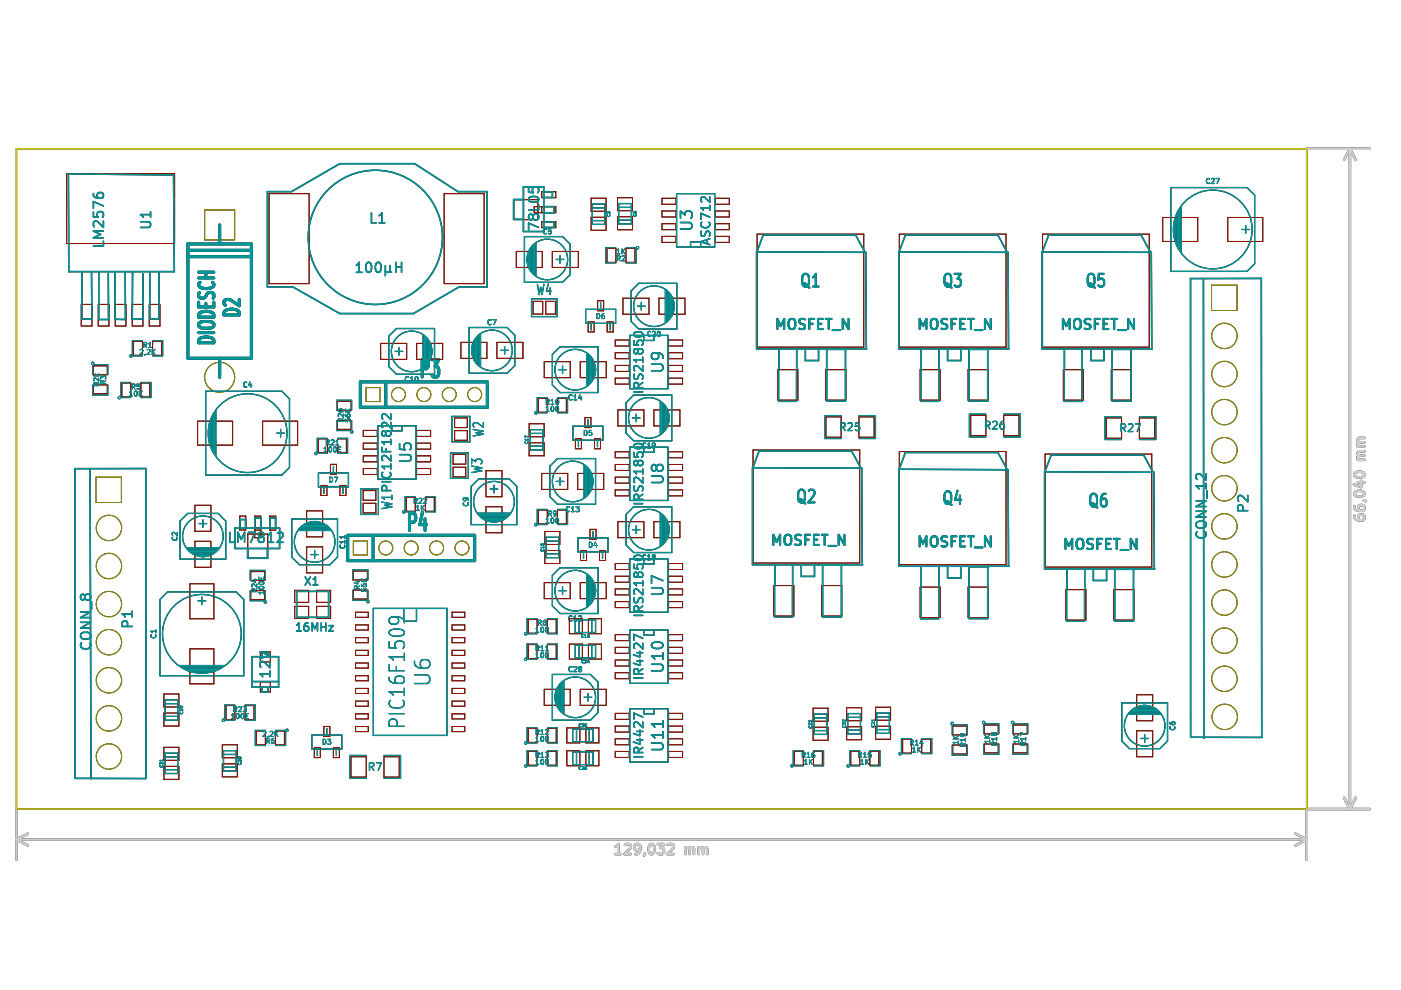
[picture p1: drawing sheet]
<svg xmlns="http://www.w3.org/2000/svg" width="297mm" height="210mm" viewBox="0 0 297 210" stroke-linecap="round" stroke-linejoin="round" font-family="sans-serif">
<g fill="none" stroke="#000" stroke-width=".53">
<path d="M277 31.5h13.4M286.2 31.5v140M286.2 31.5l1.2 2.4M286.2 31.5l-1.2 2.4M287.9 97.5h1.4M287.9 94.7h1.4M288.2 96.6l-.2 .1a.58 .58 0 0 0 .1 .8M288.2 93.8l-.2 .1a.58 .58 0 0 0 .1 .8M288.2 96.6h1.1M288.2 93.8h1.1M289.3 92.9l-1.3 .1-.1 .5 .3 .3M289.3 95.7l-1.3 .1-.1 .5 .3 .3"/>
<path d="M287.2 107.3a.84 .84 0 0 0 .9 1h.8l.3-.2 .1-.6-.2-.3-.7-.1-.3 .2-.1 .6 .4 .4M287.2 109.3a.84 .84 0 0 0 .9 1h.8l.3-.2 .1-.6-.2-.3-.7-.1-.3 .2-.1 .6 .4 .4M287.3 100.3a1.41 1.41 0 0 1 2 .2v.2a1.33 1.33 0 0 1-2.1 0zM287.4 104.3a1.44 1.44 0 0 1 1.9 .3v.2a1.33 1.33 0 0 1-2.1 0zM287.9 102.2h1.4M288.6 101.9v1.4l-1.5-.6M289.2 106.1l.4 .2M3.5 178h273.5M3.5 171.5v10.7M3.5 178l2.4 1.2M5.9 176.8l-2.4 1.2M130.5 179.6l.6-.6v2.1"/>
<path d="M132.5 179.2l.3-.2 .7 .1a.58 .58 0 0 1 .1 .8l-1.2 1.2h1.3M135.7 179.9l-.4 .4h-.4l-.4-.4v-.5l.2-.3 .6-.1 .3 .2a1.4 1.4 0 0 1-.5 1.9h-.4M137.7 179.2l.6-.2a1.33 1.33 0 0 1 0 2.1h-.2a1.29 1.29 0 0 1-.4-1.9zM139.5 179h1.3l-.7 .8a.58 .58 0 0 1 .7 .4v.5l-.2 .3-.8 .1-.3-.2M141.6 179.2l.3-.2 .7 .1a.58 .58 0 0 1 .1 .8l-1.2 1.2h1.3M145.3 179.7v1.4M145.3 179.9a.53 .53 0 0 1 .9 .1M146.2 180l.3-.3 .5 .1 .1 1.3M146.2 180v1.1M148.1 179.9a.53 .53 0 0 1 1 .1M148.1 179.7v1.4M149.1 180l.3-.3 .5 .1 .1 1.3"/>
<path d="M149.1 180v1.1M274.7 176.8l2.3 1.2M277 178l-2.3 1.2M285 169.2l1.2 2.3M287.4 169.2l-1.2 2.3M290.4 171.5h-13.4v10.7M130.5 181.1h1.2M136.7 181l-.2 .4"/>
</g>
<g fill="none" stroke="#000" stroke-width=".32">
<path d="M3.5 31.5h273.5v140h-273.5zM14.3 36.9l22.5 .2 .2 20.5h-22.4l-.1-20.4M111 39.6h4.3v9.5h-4.3zM112.1 39.7v1.1l1 .1-.2-.4 .1-.7 .3-.2 .7 .1 .2 .3v.5l-.2 .4M17.4 57.7v10h2.1l-.1-9.9M19.8 41a.84 .84 0 0 0 .9 1h.8l.3-.2 .1-.6-.2-.3-.7-.1-.3 .2-.1 .6 .4 .4M19.8 45v1l1 .1-.2-.3 .1-.7 .3-.2 .7 .1 .2 .3v.5l-.2 .3M20.9 57.9v9.8h2.1v-9.7M21.9 46.9v1.3l-1.2-1.2a.58 .58 0 0 0-.9 .3v.5l.2 .3M21.9 51.1v1h-2.1M21.9 49h-2.1l1.5 .7-1.5 .7h2.1M21.9 43.7l-2.1-1v1.5"/>
<path d="M26.5 57.8l.1 9.9h-2.3l.1-10v.1M28.1 58v-.1l-.1 9.8 2.4-.1-.1-9.5M29.8 47h1.7l.4 .4-.1 .6-.3 .2h-1.7M31.8 57.8v9.8h1.9v-9.8M31.9 44.9v1.2M31.9 45.5h-2.1l.6 .6M56.7 40.6h5.1l10.2-5.9h15.9l9.2 5.9h6.2v20.2h-5.9l-9.7 5.7h-15.7l-9.9-5.7h-5.4zM75.5 57.7h1.3M75.5 56.2l.7-.6v2.1M77.8 55.8l.5-.2a1.33 1.33 0 0 1 0 2.1h-.2a1.29 1.29 0 0 1-.3-1.9zM78.8 45.1v2.1h1M79.9 55.7l.4-.1a1.33 1.33 0 0 1 0 2.1h-.2a1.41 1.41 0 0 1-.2-2z"/>
<path d="M80.4 45.7l.6-.6v2.1M80.4 47.2h1.2M81.7 57.4l.3 .3h.4l.3-.3M81.7 56.3v2.2M82.7 57.4l.3 .3M82.7 56.3v1.1M83.9 55.6v2.1M83.9 56.6h1.2M85.1 55.6v2.1M111 42.3h-2.1v4.2h2.1M112.3 41.9a1.44 1.44 0 0 1 1.9 .3v.2a1.33 1.33 0 0 1-2.1 0zM113 45.8l.4-.4h.4l.4 .4-.1 .6-.3 .2h-.4l-.4-.4"/>
<path d="M113 45.8l-.4-.4-.3 .1-.2 .3 .1 .6 .3 .2 .3-.1 .2-.3M113 45.8v.4M114.2 48.2l-2.1-.9v1.4M114.2 43.5v1h-2.1M115.3 47h2.1v1.2h-2M115.4 43.8h2v1.3h-2.1M115.4 40.7h1.7v1.2h-1.7M144.3 47.2h1.9l.5 .4-.1 .7-.4 .3h-1.9M144.3 46.3v-1.5l.9 .8a.66 .66 0 0 1 .5-.8h.5l.4 .2 .1 .9-.2 .4M148.7 49l-.1 .7 .4 .4 .4-.2 .4-.8h.5l.2 .3-.1 .7M148.8 47.1a.76 .76 0 0 0 0 1 .76 .76 0 0 0 .9 .2 .71 .71 0 0 0 .7-.4 .71 .71 0 0 0-.1-.8M150 50.8v.9"/>
<path d="M150.5 41.7v1.2l-1.1-1.1-.3-.1-.3 .1-.2 .3v.4l.2 .3M150.5 50.6l-1.9 .6 1.9 .7M150.5 43.5v1.1M150.5 46l-1.9-.8v1.3M150.5 44.1h-1.9l.5 .5M160.5 53.3l1.3-3.5h19.6l2 3.6M190.7 53.3l1.3-3.5h19.6l1.9 3.6M221 53.3l1.3-3.5h19.6l2 3.6M255.2 59.1v97.5M267.4 59l-15 .1v97.2M267.4 59l.1 97.4-15-.1M134.4 72.2v.9l.9 .1-.2-.2 .1-.7 .3-.2 .6 .1 .2 .3v.5l-.2 .2"/>
<path d="M134.5 70.6a1.25 1.25 0 0 1 1.8 .2 1.02 1.02 0 0 1-1.7 .4l-.2-.2zM134.5 79.3l-.1 .7 .4 .4 .4-.2 .4-.8h.5l.2 .3-.1 .7M135.2 74.3l-.4-.4-.4 .4v.4l.4 .3 .4-.3M135.2 74.3l.4-.4 .5 .1 .2 .3-.1 .5-.3 .2-.5-.1-.2-.2M135.2 74.3v.4M136.3 77.5v1.2l-1.1-1.1-.3-.1-.3 .1-.2 .3v.4l.2 .3M136.3 75.7v1.1M136.3 76.3h-1.9l.5 .5M138.1 77.2h2l.5 .5-.2 .7-.3 .2h-2M139.2 74.8l.4 .5v.4l-.4 .5h-.6l-.3-.2-.2-.7 .3-.4a1.6 1.6 0 0 1 2.2 .6v.5M165.1 74.1v4.3M168.9 74v4.4"/>
<path d="M170.8 74v2.4h2.8v-2.3M179.2 74.1l.1-.1v11.1h-3.9M179.5 74.1h-4.2v11M183.7 73.9l-.1-20.4-23.2-.1v20.6h23.4M195.3 74.1v4.3M199.1 74v4.4M200.9 74v2.4h2.8v-2.3M209.3 74.1l.1-.1v11.1h-3.9M209.6 74.1h-4.2v11M213.8 73.9l-.1-20.4-23.1-.1v20.6h23.3M225.7 74.1v4.3M229.4 74v4.4"/>
<path d="M231.3 74v2.4h2.8v-2.3M239.7 74.1l.1-.1v11.1h-3.9M240 74.1h-4.2v11M244.2 73.9l-.1-20.4-23.2-.1v20.6h23.4M15.9 99.4l15-.1v65.7h-15M15.9 99.3v65.7M19.1 99.4l.2 65.7M81 94.9v.9h1.9M81.8 91.7l-.4-.3-.4 .3v.4l.3 .3 .5-.3M81.8 91.7l.3-.3h.6l.2 .3-.1 .6-.3 .1-.5-.1-.2-.2M81.8 91.7v.4M81.9 95.1v.7"/>
<path d="M82.9 89.6v1.1l-1.1-1-.3-.1-.3 .1-.2 .2v.5l.2 .2M82.9 87.8v1.1l-1.1-1-.3-.1-.3 .1-.2 .2v.5l.2 .2M82.9 96.6v1.1l-1.1-1-.3-.1-.3 .1-.2 .2v.5l.2 .2M82.9 93.2v1M82.9 98.4v1M82.9 98.9h-1.9l.5 .5M82.9 93.7h-1.9l.5 .5M84.7 96.4h2l.4 .5-.1 .7-.3 .2h-2M84.7 94.1v1.1l1.2 .2-.3-.4 .2-.8 .3-.2 .8 .1 .2 .3v.6l-.2 .4M134.4 95.9v.9l.9 .1-.2-.3 .1-.6 .3-.2 .6 .1 .2 .3v.4l-.2 .3M134.4 83.1h1.9M134.5 94.3a1.25 1.25 0 0 1 1.8 .2 1.02 1.02 0 0 1-1.7 .4l-.2-.2z"/>
<path d="M135.2 98l-.4-.4-.4 .4v.4l.4 .3 .4-.3M135.2 98l.4-.4 .5 .1 .2 .3-.1 .5-.3 .2-.5-.1-.2-.2M135.2 98v.4M135.4 82.2l-.1-.9-.3-.2-.4 .1-.2 .3v.7h1.9M136.3 99.4v1.1M136.3 100h-1.9l.5 .5M136.3 81.1l-.9 .6M139.2 99l-.1-.3a.5 .5 0 0 0-.6-.2 .5 .5 0 0 0-.4 .5l.2 .7a.5 .5 0 0 0 .5 .2 .5 .5 0 0 0 .4-.5M139.2 99l.4-.5 .7 .1 .3 .4-.2 .7-.3 .2h-.5l-.4-.5M139.2 99v.4M159.7 99.1l1.2-3.5h19.7l1.9 3.6M190.7 99.4l1.3-3.5h19.6l1.9 3.6"/>
<path d="M221.6 99.9l1.3-3.4h19.6l1.9 3.5M48.7 112.9v2.1h1M49.8 112h9.5v4.3h-9.5zM50.4 115v-2.1l.7 1.5 .8-1.5v2.1M50.9 111.9v-1.7h1.2v1.7M52.5 116.3v2h4.2v-2M52.7 112.9h1.4l-.9 2.1M54 111.9v-2.1h1.3v2.2M55.2 113.8l-.4 .4 .1 .6 .3 .2 .6-.1 .2-.3-.1-.6-.3-.2M55.2 113.8l-.4-.4 .1-.3 .3-.2 .6 .1 .2 .3-.1 .3-.3 .2M55.2 113.8h.4M56.8 115h1.2"/>
<path d="M56.8 113.5l.6-.6v2.1M58.4 111.9v-2.1h-1.2v2.2M58.8 113.1l.3-.2 .7 .1a.58 .58 0 0 1 .1 .8l-1.2 1.2h1.3M81 102.1h1.9M81.2 100.2a.76 .76 0 0 0-.1 .9 .76 .76 0 0 0 1 .2 .71 .71 0 0 0 .7-.3 .71 .71 0 0 0-.1-.8M82 104l-.1-.9-.3-.2-.4 .1-.2 .3v.7h1.9M134.4 106.8h1.9M134.4 119.6v.9l.9 .1-.2-.3 .1-.6 .3-.2 .6 .1 .2 .3v.4l-.2 .3M134.5 103l-.1 .7 .4 .4 .4-.2 .4-.8h.5l.2 .3-.1 .7M134.5 118a1.25 1.25 0 0 1 1.8 .2 1.02 1.02 0 0 1-1.7 .4l-.2-.2zM135.4 105.9l-.1-.9-.3-.2-.4 .1-.2 .3v.7h1.9M136.3 104.8l-.9 .6"/>
<path d="M136.3 101.2v1.2l-1.1-1.1-.3-.1-.3 .1-.2 .3v.4l.2 .3M138.1 100.9h2l.5 .5-.2 .7-.3 .2h-2M164.3 119.8v4.4M168.1 119.7v4.5M169.9 119.7v2.5h2.8v-2.4M178.3 119.8l.1-.1v11.1h-3.9M178.6 119.8h-4.2v11M182.8 119.6l-.1-20.3-23.2-.1v20.5h23.4M213.8 120l-.1-20.4-23.1-.1v20.6h23.3M253.6 108.4h2.1l-2.1 1.2h2.1M253.6 106.2h2.1l-2.1 1.2h2.1M253.8 112.7a.85 .85 0 0 0 0 1.1 .85 .85 0 0 0 1 .3 .79 .79 0 0 0 .8-.5 .79 .79 0 0 0-.1-.9"/>
<path d="M253.9 110.6a1.43 1.43 0 0 1 1.8 .4 .71 .71 0 0 1-.7 .9h-.7a.71 .71 0 0 1-.7-.5 .71 .71 0 0 1 .3-.8zM255.7 103.1h-2.1l.6 .6M255.7 100.4v1.3l-1.2-1.2a.58 .58 0 0 0-.9 .3v.5l.2 .3M255.7 102.4v1.3M255.9 104.1v1.6M263.5 108.3v-.8a.58 .58 0 0 0-.5-.5 .58 .58 0 0 0-.6 .5v.8h2.1M264.5 105v1.4l-1.2-1.3a.58 .58 0 0 0-.9 .3v.5l.2 .4M17.1 132h2.1l-2.1 1.2h2.1M17.1 129.7h2.1l-2.1 1.2h2.1M17.3 136.3a.85 .85 0 0 0 0 1 .85 .85 0 0 0 1 .3 .79 .79 0 0 0 .8-.4 .79 .79 0 0 0-.1-.9M17.4 134.2a1.43 1.43 0 0 1 1.8 .4 .71 .71 0 0 1-.7 .9h-.7a.71 .71 0 0 1-.7-.5 .71 .71 0 0 1 .3-.8zM18 126.4l-.4-.4-.3 .1-.2 .3 .1 .6 .3 .2 .3-.1 .2-.3"/>
<path d="M18 126.4l.4-.4h.4l.4 .4-.1 .6-.3 .2h-.4l-.4-.4M18 126.4v.4M19.4 127.6v1.6M27 132.8v-.8a.58 .58 0 0 0-.5-.4 .58 .58 0 0 0-.6 .4v.8h2.1M28 129.6v1.2M28 130.2h-2.1l.6 .6M53.5 139.2h5.6v6.5h-5.6zM55.1 138.2l2.1 .7-2.1 .7M55.5 139.2v-.9h1.4v.9M62.9 133.8h.9M62.9 132.6l.5-.5v1.7M62.9 125.4h6.8v5.5h-6.8z"/>
<path d="M64.7 122.3l1.1 1.7M65.3 132.1a.67 .67 0 0 0-.8 .7v.7l.1 .2 .5 .1 .3-.2 .1-.5-.2-.3-.5-.1-.3 .4M65.8 122.3l-1.1 1.7M66.2 133.8v-1.7l.5 1.2 .6-1.2v1.7M66.4 124h1M66.4 122.8l.5-.5v1.7M68.1 132.1v1.7M68.1 132.9h1M69.1 132.1v1.7M69.7 132.7h.9l-.9 1.1h.9M134.4 130.5h1.9M134.5 126.7l-.1 .7 .4 .4 .4-.2 .4-.8h.5l.2 .3-.1 .7"/>
<path d="M135 138.4h1.3M135.2 121.7l-.4-.4-.4 .4v.3l.4 .4 .4-.4M135.2 121.7l.4-.4 .5 .1 .2 .3-.1 .5-.3 .2-.5-.1-.2-.3M135.2 121.7v.3M135.4 129.6l-.1-.9-.3-.2-.4 .1-.2 .3v.7h1.9M135.6 138.1v1.2l-1.3-.5M135.6 139.9v1.2l-1.3-.5M136.3 124.9v1.2l-1.1-1.1-.3-.1-.3 .1-.2 .3v.4l.2 .3M136.3 135.3l-1.9-.8v1.3M136.3 136.4v1.2l-1.1-1.1-.3-.1-.3 .1-.2 .3v.4l.2 .3M136.3 123.1v1.1M136.3 128.5l-.9 .6"/>
<path d="M136.3 123.7h-1.9l.5 .5M138.1 124.6h2l.5 .5-.2 .7-.3 .2h-2M138.3 136.5a1.61 1.61 0 0 1 2.3 .2 .62 .62 0 0 1-.5 .7 1.25 1.25 0 0 1-2-.7zM140.6 138.4v1.4M140.6 123.1l-2.5-1v1.6M140.6 139.1h-2.5l.7 .7M195.3 120.2v4.3M199.1 120.1v4.4M200.9 120.1v2.4h2.8v-2.3M209.3 120.2l.1-.1v11.1h-3.9M209.6 120.2h-4.2v11M226.2 120.7v4.3"/>
<path d="M230 120.6v4.4M231.8 120.6v2.5h2.8v-2.4M240.2 120.7l.1-.1v11.1h-3.9M240.5 120.7h-4.2v11M244.7 120.5l-.1-20.4-23.1-.1v20.6h23.3M53.5 144.5h5.6M56.8 145.7v1.1h-1.3v-1M57.2 140.2v1.4l-1.2-1.3a.58 .58 0 0 0-.9 .4v.5l.2 .3M57.2 142.3v1.2M57.2 142.9h-2.1l.6 .6M134.4 143.8h1.9M135 156.9h1.3"/>
<path d="M135 155.1h1.3M135 140.2h1.3M135.4 142.9l-.1-.9-.3-.2-.4 .1-.2 .2v.8h1.9M135.4 159.6l-.1-.9-.3-.2-.4 .1-.2 .2v.8h1.9M135.6 156.6v1.2l-1.3-.5M135.6 154.8v1.2l-1.3-.5M136.3 152l-1.9-.8v1.3M136.3 153.1v1.2l-1.1-1.1-.3-.1-.3 .1-.2 .3v.4l.2 .3M136.3 158.5l-.9 .6M136.3 141.8l-.9 .6M138.1 140.8h2l.5 .5-.2 .7-.3 .2h-2M138.1 157.5h2l.5 .5-.2 .7-.3 .2h-2"/>
<path d="M140.6 152.8v1.4M140.6 155.1v1.4M140.6 155.8h-2.5l.7 .7M140.6 153.5h-2.5l.7 .7M134.4 160.5h1.9"/>
<circle cx="79.6" cy="50.3" r="14.2"/>
</g>
<g fill="none" stroke="#000" stroke-width=".21">
<path d="M14.1 36.8h22.9v14.8h-22.9zM43.4 44.5h6.4v6.4h-6.4zM57.1 41.1h8.4v19h-8.4zM94.2 41.1h8.4v19h-8.4zM108.8 42.3h5.2v4.3h-5.2zM109.5 53.3h5.5v3.4h-5.5zM113.3 43.8h4.5v1.3h-4.5zM114.9 40.6h2.9v1.3h-2.9zM114.9 43.8v1.3M114.9 47h2.9v1.3h-2.9zM115.4 43.8v1.3M117.1 53.3h5.5v3.4h-5.5z"/>
<path d="M125.3 42h3.2v2.8h-3.2zM125.3 46.1h3.2v2.7h-3.2zM128.7 45.3v-.4l.2 .2 .1-.1h.2v.3M128.7 52.7h1.9v2.9h-1.9zM128.7 45.5a.28 .28 0 0 0 .3 .4 .28 .28 0 0 0 .2-.4M130.6 52.5h-2.2v3.3h2.2M130.9 46h3.2v2.7h-3.2zM130.9 41.9h3.2v2.8h-3.2zM132.7 52.7h1.9v2.9h-1.9zM132.7 52.5h2.2v3.3h-2.2M134.3 45.4a.28 .28 0 0 0 .3 .4 .28 .28 0 0 0 .2-.4M134.5 44.9l.2-.1 .2 .1-.1 .3-.3-.1"/>
<path d="M134.5 44.9l-.1-.1-.1 .1 .1 .3 .1-.1M134.5 44.9v.2M140.3 50.1h3v1.3h-3zM140.3 42h3v1.3h-3zM140.3 44.7h3v1.3h-3zM140.3 47.4h3v1.3h-3zM151.7 50.1h2.9v1.3h-2.9zM151.7 42h2.9v1.3h-2.9zM151.7 44.7h2.9v1.3h-2.9zM151.7 47.4h2.9v1.3h-2.9zM160.5 49.6h22.6v24h-22.6zM190.7 49.6h22.6v24h-22.6z"/>
<path d="M221 49.6h22.7v24h-22.7zM246.5 46.1h7.4v5.1h-7.4zM260.3 46.1h7.4v5.1h-7.4zM17.2 64.5h2.3v4.6h-2.3zM19.6 79.5v-2.2h3.3v2.2M19.8 77.6h2.9v1.9h-2.9zM20.8 64.5h2.3v4.6h-2.3zM24.4 64.5h2.3v4.6h-2.3zM28 64.5h2.3v4.6h-2.3zM28.3 72.4h1.9v2.9h-1.9zM30.2 72.2h-2.2v3.3h2.2M31.6 64.5h2.3v4.6h-2.3z"/>
<path d="M32.4 72.4h1.8v2.9h-1.8zM32.4 72.2h2.1v3.3h-2.1M80.7 72.8h5.5v3.4h-5.5zM88.3 72.8h5.6v3.4h-5.6zM97.7 72.6h5.5v3.4h-5.5zM105.4 72.6h5.5v3.4h-5.5zM113 63.9h2.1v2.7h-2.1zM115.4 76.7h5.5v3.4h-5.5zM115.7 63.9h2.1v2.7h-2.1zM123 76.7h5.5v3.4h-5.5zM124.7 68.3h1.3v2.1h-1.3zM126.6 66.5a.54 .54 0 0 1 .6 .5 .54 .54 0 0 1-.6 .6z"/>
<path d="M126.7 63.8h1.3v2.1h-1.3zM128.1 66.5l-.5 .2v.7l.2 .2 .3-.1v-.6h-.3l-.2 .2M128.7 68.3h1.3v2.1h-1.3zM130.4 72.1h3v1.3h-3zM130.4 74.8h3v1.3h-3zM130.4 77.5h3v1.2h-3zM132.1 63.2h5.5v3.4h-5.5zM139.7 63.2h5.5v3.4h-5.5zM141.7 72.1h3v1.3h-3zM141.7 74.8h3v1.3h-3zM141.7 77.5h3v1.2h-3zM164.9 78.4h4.3v6.4h-4.3z"/>
<path d="M175.1 78.4h4.2v6.4h-4.2zM195.1 78.4h4.2v6.4h-4.2zM205.2 78.4h4.3v6.4h-4.3zM225.5 78.4h4.2v6.4h-4.2zM235.6 78.4h4.3v6.4h-4.3zM256.9 60.4h5.4v5.4h-5.4zM19.6 81.6v2.2h3.3v-2.2M19.8 81.6h2.9v1.9h-2.9zM25.8 81.2h1.9v3h-1.9zM27.7 81.1h-2.1v3.2h2.1M29.9 81.1h2.1v3.2h-2.1M29.9 81.2h1.9v3h-1.9z"/>
<path d="M41.9 89.3h7.4v5.1h-7.4zM55.7 89.3h7.4v5.1h-7.4zM67.5 93.1h1.9v2.9h-1.9zM69.4 92.9h-2.1v3.3h2.1M70.1 98.5h1.2v2.1h-1.2zM71.3 87v-2.2h3.3v2.2M71.3 89.2v2.1h3.3v-2.1M71.5 85.1h2.9v1.9h-2.9zM71.5 89.2h2.9v1.8h-2.9zM71.6 92.9h2.1v3.3h-2.1M71.6 93.1h1.8v2.9h-1.8zM77 91.3h3v1.2h-3z"/>
<path d="M77 94h3v1.2h-3zM77 96.6h3v1.3h-3zM77 99.3h3v1.3h-3zM77.6 82.2h3v2.9h-3zM88.3 91.3h3v1.2h-3zM88.3 94h3v1.2h-3zM88.3 96.6h3v1.3h-3zM88.3 99.3h3v1.3h-3zM96.1 96.4h2.7v2h-2.7zM96.1 99.1h2.7v2h-2.7zM96.4 88.6h2.7v2.1h-2.7zM96.4 91.3h2.7v2.1h-2.7z"/>
<path d="M103 99.8h3.4v5.5h-3.4zM111.4 93.7a.28 .28 0 0 0 .2 .3 .28 .28 0 0 0 .3-.3M112 93v.4M112 92.7l-.7-.3v.4M112 93.2h-.7l.2 .2M112.2 93.9h3.2v2.7h-3.2zM112.2 89.8h3.2v2.8h-3.2zM114.2 84.4h1.8v3h-1.8zM116 84.3h-2.1v3.2h2.1M118.2 84.4h1.9v3h-1.9zM118.2 84.3h2.1v3.2h-2.1M122 93h1.3v2.1h-1.3z"/>
<path d="M123.9 91.3a.54 .54 0 0 1 .6 .5 .54 .54 0 0 1-.6 .5zM124 88.5h1.3v2.2h-1.3zM125.4 91.3h-.5v.5l.5-.1v.5h-.5M126 93h1.3v2.1h-1.3zM130.4 95.8h3v1.3h-3zM130.4 80.2h3v1.2h-3zM130.4 98.5h3v1.2h-3zM131 86.9h5.5v3.4h-5.5zM138.6 86.9h5.6v3.4h-5.6zM141.7 95.8h3v1.3h-3zM141.7 80.2h3v1.2h-3zM141.7 98.5h3v1.2h-3z"/>
<path d="M159.7 95.4h22.6v24h-22.6zM175.1 88.4h3.2v4.3h-3.2zM182.1 88.4h3.2v4.3h-3.2zM190.7 95.7h22.6v24h-22.6zM205.8 88.1h3.2v4.3h-3.2zM212.8 88.1h3.2v4.3h-3.2zM221.6 96.3h22.6v23.9h-22.6zM234.6 88.6h3.2v4.3h-3.2zM241.6 88.6h3.2v4.3h-3.2zM20.4 101.2h5.3v5.3h-5.3zM41.3 107.1h3.4v5.5h-3.4zM41.3 114.8h3.4v5.5h-3.4z"/>
<path d="M50.8 109.4h1.3v3h-1.3zM52.5 113.2h4.3v5.2h-4.3zM54 109.4h1.3v4.6h-1.3zM54 112.4h1.3M54 111.9h1.3M57.2 109.4h1.3v3h-1.3zM65 116h3.4v5.5h-3.4zM65 108.3h3.4v5.5h-3.4zM68 102.9h1.3v2.2h-1.3zM69.9 101.2a.54 .54 0 0 1 .6 .5 .54 .54 0 0 1-.6 .5zM70.9 101.2h.7l-.5 1M72.1 102.9h1.3v2.2h-1.3z"/>
<path d="M74.9 114.7h3v3h-3zM77 104h2.7v2.1h-2.7zM77 106.7h2.7v2.1h-2.7zM86.2 105.4h1.8v3h-1.8zM88 105.3h-2.1v3.2h2.1M90.2 105.4h1.9v3h-1.9zM90.2 105.3h2.1v3.2h-2.1M103 107.4h3.4v5.6h-3.4zM114.2 108.1h1.8v3h-1.8zM114.7 115.3l.1 .3h.4v-.3h-.3l.1 .3M114.7 116.5h.1M114.8 100.4h5.6v3.4h-5.6z"/>
<path d="M115.2 116.5a.29 .29 0 0 1-.2 .4 .29 .29 0 0 1-.3-.4M115.3 115.9v.3M115.3 116.1h-.6l.1 .1M115.5 116.7h3.2v2.8h-3.2zM115.5 112.7h3.2v2.7h-3.2zM116 108h-2.1v3.2h2.1M118.2 108.1h1.9v3h-1.9zM118.2 108h2.1v3.2h-2.1M122.5 100.4h5.5v3.4h-5.5zM123.1 116.7h1.2v2.1h-1.2zM124.9 115a.54 .54 0 0 1 .7 .5 .54 .54 0 0 1-.7 .5zM125.1 112.2h1.3v2.2h-1.3z"/>
<path d="M126.2 114.9l-.2 .8h.6M126.5 115.3v.7M127.1 116.7h1.3v2.1h-1.3zM130.4 101.2h3v1.2h-3zM130.4 103.9h3v1.2h-3zM130.4 119.5h3v1.2h-3zM131 110.6h5.5v3.4h-5.5zM138.6 110.6h5.6v3.4h-5.6zM141.7 101.2h3v1.2h-3zM141.7 103.9h3v1.2h-3zM141.7 119.5h3v1.2h-3zM40.3 123.8h5v7.4h-5z"/>
<path d="M40.3 137.6h5v7.4h-5zM53 123.1v-2.2h3.3v2.2M53 125.2v2.2h3.3v-2.2M53.2 125.2h2.9v1.9h-2.9zM53.2 121.2h2.9v1.9h-2.9zM55.2 138.2h2.1v2.1h-2.1zM62.5 125.2h2.9v2.5h-2.9zM62.5 128.6h2.9v2.5h-2.9zM67.1 125.2h3v2.5h-3zM67.1 128.6h3v2.5h-3zM74.8 123v-2.2h3.2v2.2M74.8 125.1v2.2h3.2v-2.2"/>
<path d="M74.9 125.1h3v1.9h-3zM74.9 121.1h3v1.9h-3zM75.4 137.9h2.7v1.1h-2.7zM75.4 135.2h2.7v1.1h-2.7zM75.4 132.5h2.7v1.1h-2.7zM75.4 129.8h2.7v1.1h-2.7zM95.8 129.8h2.7v1.1h-2.7zM95.8 132.5h2.7v1.1h-2.7zM95.8 135.2h2.7v1.1h-2.7zM95.8 137.9h2.7v1.1h-2.7zM112 131.3h1.9v3h-1.9zM112 136.7h1.9v2.9h-1.9z"/>
<path d="M113.9 131.2h-2.2v3.2h2.2M113.9 136.5h-2.2v3.3h2.2M115.4 123.5h5.5v3.4h-5.5zM116 131.3h1.9v3h-1.9zM116 136.7h1.9v2.9h-1.9zM116 131.2h2.2v3.2h-2.2M116 136.5h2.2v3.3h-2.2M120.7 131.2h2.8v3.2h-2.8zM120.7 136.6h2.8v3.1h-2.8zM123 123.5h5.5v3.4h-5.5zM123.7 134.6a.28 .28 0 0 0-.4 .2 .28 .28 0 0 0 .4 .3M123.7 140a.28 .28 0 0 0-.4 .2 .28 .28 0 0 0 .4 .3"/>
<path d="M123.9 140l.3-.1 .1 .2-.4 .4h.4M123.9 135.2h.4M123.9 134.7l.2-.2v.7M124.6 135.1h.1M124.6 135.1h.3M124.7 139.9l-.1 .4h.3M124.8 131.2h2.7v3.2h-2.7zM124.8 136.6h2.7v3.1h-2.7zM124.9 134.5h-.3v.3h.3v.3M124.9 135.1h.1M130.4 122.2h3v1.2h-3zM130.4 124.9h3v1.2h-3z"/>
<path d="M130.4 127.6h3v1.2h-3zM130.4 134.6h3v1.2h-3zM130.4 137.2h3v1.3h-3zM130.4 139.9h3v1.3h-3zM141.7 122.2h3v1.2h-3zM141.7 124.9h3v1.2h-3zM141.7 127.6h3v1.2h-3zM141.7 134.6h3v1.2h-3zM141.7 137.2h3v1.3h-3zM141.7 139.9h3v1.3h-3zM164.1 124.2h4.2v6.4h-4.2zM174.2 124.2h4.3v6.4h-4.3z"/>
<path d="M195.1 124.5h4.2v6.4h-4.2zM205.2 124.5h4.3v6.4h-4.3zM226 125h4.2v6.5h-4.2zM236.2 125h4.2v6.5h-4.2zM34.8 151.2h3.1v2.7h-3.1zM34.8 158.5h3.1v2.7h-3.1zM34.8 147.1h3.1v2.8h-3.1zM38.2 150.9a.29 .29 0 0 0 .2 .4 .29 .29 0 0 0 .3-.3M38.4 149.7l.1 .3-.3 .1v-.4l.5 .1M38.7 150.9v.1M38.7 149.8v.1M38.7 149.9v.1"/>
<path d="M38.7 150.3v.4l-.4-.4-.2 .2 .1 .2M47.1 157.9h3.2v2.8h-3.2zM47.9 149.6h1.9v3h-1.9zM49.8 149.5h-2.2v3.2h2.2M52 149.6h1.8v3h-1.8zM52 149.5h2.1v3.2h-2.1M54.4 155h1.9v2.9h-1.9zM55.2 144.6h2.1v2.1h-2.1zM56.3 154.8h-2.2v3.3h2.2M58.4 155h1.9v2.9h-1.9zM58.4 154.8h2.2v3.3h-2.2M66.6 158.5h1.3v2.1h-1.3z"/>
<path d="M68.5 156.7a.54 .54 0 0 1 .6 .6 .54 .54 0 0 1-.6 .5zM68.7 154h1.2v2.1h-1.2zM69.5 156.7h.6l-.3 .4 .3 .1v.5h-.6M70.7 158.5h1.3v2.1h-1.3zM75.4 154h2.7v1.1h-2.7zM75.4 151.3h2.7v1.1h-2.7zM75.4 148.7h2.7v1h-2.7zM75.4 146h2.7v1h-2.7zM75.4 143.3h2.7v1h-2.7zM75.4 140.6h2.7v1.1h-2.7zM95.8 154h2.7v1.1h-2.7zM95.8 140.6h2.7v1.1h-2.7z"/>
<path d="M95.8 143.3h2.7v1h-2.7zM95.8 146h2.7v1h-2.7zM95.8 148.7h2.7v1h-2.7zM95.8 151.3h2.7v1.1h-2.7zM112 159.3h1.9v3h-1.9zM112 154.4h1.9v3h-1.9zM113.9 159.2h-2.2v3.2h2.2M113.9 154.3h-2.2v3.2h2.2M115.4 146.2h5.5v3.3h-5.5zM116 159.3h1.9v3h-1.9zM116 159.2h2.2v3.2h-2.2M116 154.4h1.9v3h-1.9z"/>
<path d="M116 154.3h2.2v3.2h-2.2M120.2 159.2h2.7v3.2h-2.7zM120.2 154.3h2.7v3.2h-2.7zM123 146.2h5.5v3.3h-5.5zM123.2 153.5a.28 .28 0 0 0-.4 .3 .28 .28 0 0 0 .4 .3M123.4 153.5h.3l.1 .2-.4 .4h.4M124 153.7h.3l.1 .3-.4 .1M124 153.7v.1M124.2 159.2h2.8v3.2h-2.8zM124.2 154.3h2.8v3.2h-2.8zM124.3 153.5h-.3v.3M124.9 140.1v.4"/>
<path d="M130.4 159.3h3v1.3h-3zM130.4 142.6h3v1.3h-3zM130.4 151.3h3v1.2h-3zM130.4 153.9h3v1.3h-3zM130.4 156.6h3v1.3h-3zM141.7 159.3h3v1.3h-3zM141.7 142.6h3v1.3h-3zM141.7 151.3h3v1.2h-3zM141.7 153.9h3v1.3h-3zM141.7 156.6h3v1.3h-3zM168.4 159.3h1.9v3h-1.9zM170.3 159.2h-2.1v3.2h2.1"/>
<path d="M171.5 153.1v-.3l.3 .2v-.2h.3v.3M171.6 153.4v.3M171.6 153.7h.1M171.6 154h.1M171.6 153.4h.1M172.1 154a.29 .29 0 0 1-.2 .4 .29 .29 0 0 1-.3-.4M172.2 153.4v.4l-.4-.4h-.2M172.4 150.2h3.2v2.7h-3.2zM172.4 154.2h3.2v2.8h-3.2zM172.5 159.3h1.9v3h-1.9zM172.5 159.2h2.1v3.2h-2.1M178.7 153.3v.3"/>
<path d="M178.7 153.6h.1M178.7 153.9h.1M178.7 153.3h.1M179.2 153.9a.29 .29 0 0 1-.2 .4 .29 .29 0 0 1-.3-.4M179.3 152.6v.4l-.5-.4-.2 .2 .1 .2M179.3 153.3v.3l-.4-.3h-.2M179.5 150h3.2v2.8h-3.2zM179.5 154.1h3.2v2.7h-3.2zM180.4 159.3h1.9v3h-1.9zM182.3 159.2h-2.2v3.2h2.2M184.4 159.3h1.9v3h-1.9zM184.4 159.2h2.2v3.2h-2.2"/>
<path d="M184.8 153.2v.3M184.8 153.5h.1M184.8 153.7v.1M184.8 153.2h.1M185.4 153.7a.29 .29 0 0 1-.3 .4 .29 .29 0 0 1-.3-.3M185.4 152.7h-.6l.2 .2M185.4 152.5v.4M185.4 153.1v.4l-.3-.3h-.3M185.6 154h3.2v2.7h-3.2zM185.6 149.9h3.2v2.8h-3.2zM191.4 156.7h1.9v3h-1.9zM193.3 156.6h-2.2v3.2h2.2"/>
<path d="M195.4 156.7h1.9v3h-1.9zM195.4 156.6h2.2v3.2h-2.2M201.9 155.8v-2.1h3.2v2.1M201.9 158v2.1h3.2v-2.1M202 153.9h3v1.9h-3zM202 158h3v1.9h-3zM208.6 155.6v-2.2h3.2v2.2M208.6 157.8v2.1h3.2v-2.1M208.7 157.8h2.9v1.8h-2.9zM208.7 153.7h2.9v1.9h-2.9zM214.7 155.6v-2.2h3.2v2.2M214.7 157.8v2.1h3.2v-2.1"/>
<path d="M214.8 157.8h3v1.8h-3zM214.8 153.7h3v1.9h-3zM241 154.9h3.4v5.6h-3.4zM241 147.3h3.4v5.5h-3.4zM33.9 162v-.3l.2 .2 .1-.2h.3v.3M34 162.3a.28 .28 0 0 0 .2 .4 .28 .28 0 0 0 .3-.4M34.5 161v.4M34.5 161.2h-.6l.2 .2M34.8 162.5h3.1v2.7h-3.1zM47.1 162h3.2v2.7h-3.2zM50.5 161.5v-.4l.2 .2 .1-.2h.3v.4M50.5 160.6a.31 .31 0 0 1 .4-.1 .31 .31 0 0 1 .2 .3 .31 .31 0 0 1-.4 .1 .31 .31 0 0 1-.2-.3z"/>
<path d="M50.5 161.7a.28 .28 0 0 0 .3 .4 .28 .28 0 0 0 .3-.4M74.4 160.4h3.2v4.4h-3.2zM81.4 160.4h3.2v4.4h-3.2zM123.2 162.6a.28 .28 0 0 0-.4 .2 .28 .28 0 0 0 .4 .3M123.4 162.6l.3-.1 .1 .2-.4 .5h.4M124.3 162.5l-.3 .2v.3l.3 .1v-.3l-.3 .1"/>
<circle cx="135.2" cy="52.5" r=".27"/>
<circle cx="19.6" cy="77" r=".27"/>
<circle cx="27.8" cy="75.5" r=".27"/>
<circle cx="46.6" cy="80" r="3.2"/>
<circle cx="259.6" cy="71.2" r="2.69"/>
<circle cx="259.6" cy="79.3" r="2.69"/>
<circle cx="25.3" cy="84.3" r=".27"/>
<circle cx="67" cy="96.2" r=".27"/>
<circle cx="74.6" cy="91.6" r=".27"/>
<circle cx="84.5" cy="83.7" r="1.48"/>
<circle cx="89.9" cy="83.7" r="1.48"/>
<circle cx="95.3" cy="83.7" r="1.48"/>
<circle cx="100.6" cy="83.7" r="1.48"/>
<circle cx="113.6" cy="87.5" r=".27"/>
<circle cx="259.6" cy="95.5" r="2.69"/>
<circle cx="259.6" cy="87.4" r="2.69"/>
<circle cx="23.1" cy="111.9" r="2.69"/>
<circle cx="81.8" cy="116.2" r="1.48"/>
<circle cx="85.6" cy="108.5" r=".27"/>
<circle cx="87.2" cy="116.2" r="1.48"/>
<circle cx="92.6" cy="116.2" r="1.48"/>
<circle cx="97.9" cy="116.2" r="1.48"/>
<circle cx="113.6" cy="111.2" r=".27"/>
<circle cx="259.6" cy="103.5" r="2.69"/>
<circle cx="259.6" cy="111.6" r="2.69"/>
<circle cx="259.6" cy="119.7" r="2.69"/>
<circle cx="23.1" cy="120" r="2.69"/>
<circle cx="23.1" cy="128.1" r="2.69"/>
<circle cx="23.1" cy="136.2" r="2.69"/>
<circle cx="56.3" cy="127.7" r=".27"/>
<circle cx="78" cy="127.5" r=".27"/>
<circle cx="111.5" cy="139.8" r=".27"/>
<circle cx="111.5" cy="134.4" r=".27"/>
<circle cx="259.6" cy="135.8" r="2.69"/>
<circle cx="259.6" cy="127.8" r="2.69"/>
<circle cx="23.1" cy="144.2" r="2.69"/>
<circle cx="23.1" cy="152.3" r="2.69"/>
<circle cx="47.4" cy="152.7" r=".27"/>
<circle cx="60.8" cy="154.8" r=".27"/>
<circle cx="111.5" cy="157.5" r=".27"/>
<circle cx="190.8" cy="159.8" r=".27"/>
<circle cx="201.9" cy="153.4" r=".27"/>
<circle cx="208.6" cy="153.2" r=".27"/>
<circle cx="214.7" cy="153.2" r=".27"/>
<circle cx="259.6" cy="143.9" r="2.69"/>
<circle cx="259.7" cy="152" r="2.69"/>
<circle cx="23.1" cy="160.4" r="2.69"/>
<circle cx="111.5" cy="162.4" r=".27"/>
<circle cx="167.9" cy="162.4" r=".27"/>
<circle cx="179.9" cy="162.4" r=".27"/>
</g>
<g fill="none" stroke="#000" stroke-width=".27">
<path d="M248.2 39.8h16.2l1.6 1.6v14.5l-1.6 1.6h-16.2zM111.2 50.2h8.1l1.6 1.6v6.4l-1.6 1.7h-8.1zM111.7 54.7v.6M112 53.7v2.7M112.3 53.1v3.8M112.5 52.6v4.8M112.8 52.3v5.4M113.1 52v6M113.3 51.8v6.4M113.6 51.5v7M117.9 55h1.6M118.7 54.2v1.6"/>
<path d="M125.6 46.8h2.7M125.6 43.3h2.7v4.3h-2.7zM125.6 44.1h2.7M131.2 46.7h2.7M131.2 43.2h2.7v4.3h-2.7zM131.2 44h2.7M143.4 41.1h8.1v11.3h-8.1zM146.4 52.4v-1.1h2.2v1.1M249 46.5v4.3M249.3 45.7v5.9M249.6 45.2v7M249.9 44.6v8.1"/>
<path d="M250.1 44.3v8.7M250.4 43.8v9.7M263.3 48.7h1.6M264.1 47.8v1.7M82.4 71.3l1.7-1.6h8v9.7h-8l-1.7-1.7zM83.8 74.5h1.6M84.6 73.7v1.6M89.7 71v7M90 71.3v6.4M90.2 71.5v6M90.5 71.8v5.4M90.8 72.1v4.8"/>
<path d="M91.1 72.6v3.8M91.3 73.2v2.6M91.6 74.2v.6M99.5 69.4h8l1.6 1.7v6.4l-1.6 1.6h-8zM100 74v.6M100.3 72.9v2.7M100.5 72.4v3.8M100.8 71.9v4.8M101.1 71.6v5.4M101.3 71.3v6M101.6 71.1v6.4M101.9 70.8v7"/>
<path d="M106.2 74.3h1.6M107 73.5v1.6M112.7 63.4h5.4v3.7h-5.4zM113.9 60.3l.4 2.1 .3-1.5 .3 1.5 .4-2.1M116.2 60.2l-.3 1.5h1M116.6 61v1.4M117.1 75.1l1.6-1.6h8.1v9.7h-8.1l-1.6-1.6zM118.5 78.4h1.6M119.3 77.6v1.6M124.2 65.6h6.3v3h-6.3zM124.4 74.9v7M124.7 75.1v6.5"/>
<path d="M124.9 75.4v5.9M125.2 75.7v5.4M125.3 68.6v1.4M125.5 76v4.8M125.7 76.5v3.8M126 77v2.7M126.3 78.1v.6M127.3 64.2v1.4M129.4 68.6v1.4M133.5 71.1h8.1v11.3h-8.1zM133.8 61.7l1.6-1.6h8.1v9.7h-8.1l-1.6-1.7zM135.2 64.9h1.6"/>
<path d="M136 64.1v1.6M136.5 71.1v1.1h2.2v-1.1M141.1 61.4v7M141.3 61.7v6.4M141.6 62v5.9M141.9 62.2v5.4M142.2 62.5v4.8M142.4 63v3.8M142.7 63.6v2.7M143 64.6v.6M165.1 78.4v6.7h3.8v-6.7M195.3 78.4v6.7h3.7v-6.7"/>
<path d="M225.6 78.4v6.7h3.8v-6.7M43.6 83h16.2l1.6 1.6v14.5l-1.6 1.6h-16.2zM44.4 89.7v4.3M44.7 88.9v5.9M45 88.3v7M45.2 87.8v8.1M45.5 87.5v8.7M45.8 87v9.7M58.7 91.8h1.6M59.5 91v1.7M70.7 98.9v1.4M80.1 90.3h8.1v11.3h-8.1z"/>
<path d="M83.1 90.3v1.1h2.1v-1.1M95.5 96h3.8v5.4h-3.8zM95.8 88.3h3.8v5.4h-3.8zM100 98.8l2.2 .4-1.6 .3 1.6 .3-2.2 .4M100 98.4v-1l.8 .5 .2-.5h.9l.3 .3v.4l-.3 .3M100.3 91.1l2.2 .3-1.6 .4 1.6 .3-2.2 .3M102.5 89.6v1l-1.6-1-.4 .1-.2 .2v.4l.2 .2M112.4 91.9h2.7M112.4 94.6h2.7M112.4 91.1h2.7v4.3h-2.7zM116.6 98.8l1.6-1.6h8.1v9.7h-8.1l-1.6-1.6zM121.5 90.4h6.3v2.9h-6.3z"/>
<path d="M122.6 93.3v1.4M123.8 98.6v7M124.1 98.8v6.5M124.4 99.1v5.9M124.7 89v1.4M124.7 99.4v5.4M124.9 99.7v4.8M126.7 93.3v1.4M132.7 85.4l1.6-1.6h8.1v9.7h-8.1l-1.6-1.7zM133.5 94.8h8.1v11.3h-8.1zM134.1 88.6h1.6M134.9 87.8v1.6"/>
<path d="M136.5 94.8v1.1h2.2v-1.1M140 85.1v7M140.3 85.4v6.4M140.5 85.7v5.9M140.8 85.9v5.4M141.1 86.2v4.8M141.3 86.7v3.8M141.6 87.3v2.7M141.9 88.3v.6M178.3 90.5l.7-.1 .2-.2-.1-.4-.2-.1h-.6v1.6M178.3 88.1h-3.5v4.9h3.5M178.7 90.5l.5 .8"/>
<path d="M179.8 89.8l.6-.1 .3 .1v.3l-1 1.2h1M182.1 88.1h3.5v4.9h-3.5M182.2 89.7h-.8l-.1 .7 .3-.1 .5 .1 .2 .2-.1 .5-.2 .2-.7-.2M209 90.2l.7-.1 .2-.2-.1-.4-.2-.2h-.6v1.7M209 87.8h-3.5v4.9h3.5M209.3 90.2l.6 .8M210.5 89.5l.6-.2 .2 .2 .1 .3-1 1.2h1M212.8 89.3l-.5 .1a1.09 1.09 0 0 0 0 1.6l.6-.2 .1-.5-.3-.3h-.4l-.3 .3M212.8 87.8h3.5v4.9h-3.5M237.7 90.7h.8l.1-.3v-.4l-.3-.1h-.6v1.6M237.8 88.3h-3.5v4.9h3.5M238.1 90.7l.5 .8"/>
<path d="M239.3 90l.6-.1 .2 .1 .1 .3-1 1.2h1M240.7 89.9h1.1l-.7 1.6M241.6 88.3h3.5v4.9h-3.5M39.5 116.1h7M39.8 108.9h6.4l1.7 1.6v8.1h-9.7v-8.1zM39.8 116.4h6.4M40.1 116.7h5.9M40.3 116.9h5.4M40.6 117.2h4.8M41.1 117.5h3.8M41.7 117.7h2.7M42.2 111h1.6"/>
<path d="M42.7 118h.6M43 110.2v1.6M61.9 110h9.7v8.1l-1.7 1.6h-6.4l-1.6-1.6zM63.2 112.5h7M63.5 112.2h6.4M63.8 111.9h5.9M64 111.7h5.4M64.3 111.4h4.8M64.8 111.1h3.8M65.4 110.9h2.7M65.9 117.6h1.6M66.4 110.6h.6"/>
<path d="M66.7 116.8v1.6M67.5 100.3h6.4v2.9h-6.4zM68.7 103.2v1.4M72.7 103.2v1.4M76.5 103.7h3.7v5.4h-3.7zM80.9 106.5l2.2 .3-1.6 .4 1.6 .3-2.2 .3M83.1 105v.9M83.1 105.5h-2.2l.6 .4M99.9 103.2l1.6-1.7h6.5l1.6 1.7v8h-9.7zM101.2 108.8h7M101.5 109.1h6.5M101.8 109.3h5.9"/>
<path d="M102 109.6h5.4M102.3 109.9h4.9M102.8 110.2h3.8M103.4 110.4h2.7M103.9 103.7h1.6M104.5 110.7h.5M104.7 102.9v1.6M115.8 113.9h2.7v4.3h-2.7zM115.8 114.7h2.7M115.8 117.4h2.6M117.9 102.1h1.6M118.7 101.3v1.6"/>
<path d="M122.6 114.1h6.3v2.9h-6.3zM123.7 117v1.4M125.2 100.2v3.8M125.5 100.7v2.7M125.7 101.8v.5M125.7 112.7v1.4M127.8 117v1.4M132.7 109.1l1.6-1.6h8.1v9.7h-8.1l-1.6-1.7zM133.5 118.5h8.1v11.3h-8.1zM134.1 112.3h1.6M134.9 111.5v1.6M136.5 118.5v1.1h2.2v-1.1"/>
<path d="M140 108.8v7M140.3 109.1v6.4M140.5 109.3v6M140.8 109.6v5.4M141.1 109.9v4.8M141.3 110.4v3.8M141.6 111v2.7M141.9 112v.6M35.5 125.5h14.6l1.6 1.6v16.2h-17.8v-16.2zM42 127.4h1.6M42.8 126.6v1.6M79.2 129h15.6v26.9h-15.6z"/>
<path d="M82.5 136.1v1.2l1.5 .2-.3-.4v-.7l.2-.2a1.32 1.32 0 0 1 1.5-.1l.3 .3v.7l-.3 .4M82.7 133.7a2.8 2.8 0 0 1 2.9 0 .61 .61 0 0 1 .1 .7 .61 .61 0 0 1-.6 .4 2.08 2.08 0 0 1-2.6-.5zM83.9 130.8l.6 .5-.2 .8a1.32 1.32 0 0 1-1.5 .1l-.3-.4v-.5l.3-.4a2.34 2.34 0 0 1 2.9 .7v.5M85.6 129v2.7h2.7v-2.7M85.7 138.5v1.5M85.7 139.3h-3.2l.9 .7M118.5 125.2h1.6M118.7 120.4h8.1v9.7h-8.1l-1.6-1.6v-6.5zM119.3 124.4v1.6M122 131.4h4.3v2.7h-4.3zM122 136.8h4.3v2.7h-4.3zM122.8 131.4v2.7"/>
<path d="M122.8 136.8v2.7M124.4 121.7v7M124.7 122v6.5M124.9 122.3v5.9M125.2 122.5v5.4M125.5 122.8v4.9M125.5 131.5v2.6M125.5 136.9v2.6M125.7 123.3v3.8M126 123.9v2.7M126.3 125v.5M133.5 133.6h8.1v11.3h-8.1z"/>
<path d="M136.5 133.6v1.1h2.2v-1.1M164.2 124.2v6.7h3.8v-6.7M195.3 124.5v6.7h3.7v-6.7M226.2 125v6.7h3.7v-6.7M35 148.4h2.7v4.3h-2.7zM35 159.7h2.7v4.3h-2.7zM35 151.9h2.7M35 149.2h2.7M38 141.1h9.6M38.5 141.4h8.6M38.8 141.7h8M39.3 141.9h7"/>
<path d="M39.8 142.2h6M40.6 142.5h4.4M47.4 159.2h2.7v4.3h-2.7zM47.4 160h2.7M66.1 155.8h6.4v3h-6.4zM67.3 158.8v1.4M69.3 154.4v1.4M71.3 158.8v1.4M82.5 151.3h3.2M82.5 143.6a1.14 1.14 0 0 0 1.4 1.3l1.5-.1 .3-.4-.1-.8a1.32 1.32 0 0 0-1.6-.1l-.3 .4v.5l.6 .5M82.5 140.9v1.3h3.2M82.8 148.5a.87 .87 0 0 0-.3 .9 .87 .87 0 0 0 .8 .6 1.82 1.82 0 0 0 2.4-.7l-.3-.8"/>
<path d="M84 141.3v.9M84.2 154v-1a.93 .93 0 0 0-.9-.6 .93 .93 0 0 0-.8 .6v1h3.2M85.7 145.9v1.6M85.7 146.7h-3.2l.9 .8M87.9 143.1h2.6l.3 .1 .3 .5-.1 .9-.5 .3h-2.6M87.9 140.2a1.28 1.28 0 0 0 1.4 1.5h1.2l.5-.3 .1-.9-.3-.5-.3-.2h-.8l-.4 .4-.2 .9 .3 .4 .3 .2M117.1 143h8.1l1.6 1.6v6.5l-1.6 1.6h-8.1zM117.7 147.6v.5M117.9 146.5v2.7M118.2 146v3.7M118.5 145.4v4.9M118.7 145.2v5.3"/>
<path d="M119 144.9v5.9M119.3 144.6v6.5M119.5 144.3v7M121.4 154.6h4.3v2.7h-4.3zM121.4 159.4h4.3v2.7h-4.3zM122.2 154.6v2.6M122.2 159.4v2.7M123.8 147.8h1.7M124.7 147v1.7M124.9 154.6v2.7M124.9 159.5v2.6M133.5 150.3h8.1v11.3h-8.1z"/>
<path d="M136.5 150.3v1h2.2v-1M172.6 152.2h2.7M172.6 154.9h2.7M172.6 151.4h2.7v4.3h-2.7zM179.7 152.1h2.7M179.7 154.8h2.7M179.7 151.3h2.7v4.3h-2.7zM185.9 151.2h2.7v4.3h-2.7zM185.9 152h2.7M185.9 154.7h2.6M237.8 149h9.7v8.1l-1.6 1.6h-6.4l-1.7-1.6zM239.2 151.5h7"/>
<path d="M239.5 151.2h6.4M239.7 150.9h6M240 150.6h5.4M240.3 150.4h4.8M240.8 150.1h3.8M241.3 149.8h2.7M241.9 156.6h1.6M242.4 149.6h.6M242.7 155.8v1.6M35 160.5h2.7M35 163.2h2.6M47.4 162.7h2.7"/>
<path d="M77.6 160.2h-3.5v4.8h3.5M78.3 162.6l.8-.1 .2-.2-.1-.4-.2-.2h-.7v1.6M78.7 162.6l.6 .7M79.8 161.7h1.1l-.7 1.6M81.4 160.2h3.5v4.8h-3.5"/>
<circle cx="116" cy="55" r="4.3"/>
<circle cx="257.1" cy="48.7" r="8.3"/>
<circle cx="87.3" cy="74.5" r="4.3"/>
<circle cx="104.3" cy="74.3" r="4.3"/>
<circle cx="122" cy="78.4" r="4.3"/>
<circle cx="138.7" cy="64.9" r="4.3"/>
<circle cx="52.5" cy="91.8" r="8.3"/>
<circle cx="137.6" cy="88.6" r="4.3"/>
<circle cx="43" cy="113.7" r="4.3"/>
<circle cx="66.7" cy="114.9" r="4.3"/>
<circle cx="104.7" cy="106.4" r="4.3"/>
<circle cx="121.4" cy="102.1" r="4.3"/>
<circle cx="137.6" cy="112.3" r="4.3"/>
<circle cx="42.8" cy="134.4" r="8.3"/>
<circle cx="122" cy="125.2" r="4.3"/>
<circle cx="122" cy="147.8" r="4.3"/>
<circle cx="242.7" cy="153.9" r="4.3"/>
</g>
<g fill="none" stroke="#000" stroke-width=".23">
<path d="M130.8 53.8h.6M130.8 53.1l.3-.3v1M130.9 54.8l.5-.1v-.4l-.5-.1v1.1M131.1 54.8l.4 .5M131.9 54.3l.4-.1 .2 .3-.7 .8h.7M131.9 52.8v1M132 53.2l.5 .6M132.5 52.8l-.6 .6M19.9 79.7h1M20.2 79.3l.4 .4M20.9 79.3l-.4 .3M29.7 74.2l.4-.1 .2 .3-.7 .7h.7"/>
<path d="M30.5 73.2l.5-.1 .1-.4-.6-.1v1.1M30.7 73.2l.4 .5M30.8 75.1l-.1 .2M31.2 74.2l.4-.1 .2 .3-.6 .7h.6M31.5 73.7h.6M31.5 72.9l.3-.3v1.1M32.3 74.1v1M32.4 74.5l.5 .6M32.9 74.1l-.6 .6M20.3 81.4l-.2-.2-.2 .2 .2 .4 .2-.2M20.3 81.4l.2-.2 .4 .2-.2 .4-.4-.2M20.3 81.4v.2"/>
<path d="M20.9 80.2v.6l-.7-.6-.3 .2 .1 .4M21.4 80.4v-.7l.4 .4 .1-.3h.4v.6M21.9 81.3v-.5h-.4l-.1 .5h1M22.4 80.7l-.5 .4M27.5 84h.6M27.5 83.2l.3-.3v1.1M28 82l.5-.1 .1-.4-.6-.1v1.1M28.3 82l.3 .5M28.6 83l.1-.1a.51 .51 0 0 1 .4 .6 .51 .51 0 0 1-.5 .4l-.1-.3zM29.5 82.9v1.1M29.6 81.4h-.5l-.1 .5h.5l.1 .5h-.6M29.7 83.4l.4 .6"/>
<path d="M30.1 82.9l-.6 .6M68.7 95.8h.6M68.7 95.1l.3-.3v1M69.2 93.8h.5v-.4l-.5-.1v1M69.4 93.8l.4 .5M69.9 94.8h.1a.51 .51 0 0 1 .3 .5 .51 .51 0 0 1-.4 .5l-.2-.4zM70.2 93.4l.4-.1 .2 .3-.6 .7h.6M70.9 94.8h.1a.51 .51 0 0 1 .3 .5 .51 .51 0 0 1-.4 .5l-.2-.4zM71.2 94.3h.6M71.2 93.6l.3-.3v1M71.8 86.9a.52 .52 0 0 1 .6-.2 .52 .52 0 0 1 .3 .5 .52 .52 0 0 1-.6 .2 .52 .52 0 0 1-.3-.5zM71.8 95.3h.3"/>
<path d="M72.3 89.4l-.1-.5-.4-.1-.1 .6h1.1M72.3 94.8h-.5v1h.5M72.8 88.8l-.5 .3M72.8 87.7v.7l-.8-.7-.3 .2 .1 .5M73.2 88.9v.5h.5l-.1-.5h.5v.5M73.2 87.9l.2 .5h.6l.2-.2-.1-.4-.5 .1v.3l.2 .2M73.2 87.3h1M73.2 86.7l.6 .6M74.2 86.7l-.6 .5M115.8 87.2h.6M115.8 86.4l.3-.3v1.1M115.8 85.2h.5l.1-.4-.6-.1v1"/>
<path d="M116.1 85.2l.3 .5M116.8 85.7h.6M116.8 85l.3-.3v1M117 86.2l.1-.1a.51 .51 0 0 1 .3 .6 .51 .51 0 0 1-.4 .5l-.2-.4zM117.9 84.8l.2-.1a.51 .51 0 0 1 .4 .5 .51 .51 0 0 1-.5 .5l-.2-.4zM118 86.2l.1-.1a.51 .51 0 0 1 .4 .6 .51 .51 0 0 1-.5 .5l-.2-.4zM87.8 106.2h.5l.1-.4-.6-.1v1M88.1 106.2l.3 .5M88.3 108.2h.6M88.3 107.5l.3-.4v1.1M88.8 105.8l.4-.1 .2 .3-.6 .7h.6M89.3 107.1v1.1"/>
<path d="M89.5 107.6l.4 .6M89.8 105.8l.5-.1 .2 .3-.7 .7h.7M89.9 107.1l-.6 .7M115.8 110.1l.3-.3v1.1M115.8 110.9h.6M116.3 108.9h.5l.1-.4-.6-.1v1M116.6 108.9l.3 .5M117 109.9l.1-.1a.51 .51 0 0 1 .3 .6 .51 .51 0 0 1-.4 .5l-.2-.4zM117.9 108.8l-.2 .2h-.3v-.5l.3-.1 .2 .2v.6l-.5 .2M118 109.9l.1-.1a.51 .51 0 0 1 .4 .6 .51 .51 0 0 1-.5 .5l-.2-.4zM53.7 122.9h.8M54 125.4l-.1-.5h-.4l-.1 .5h1.1"/>
<path d="M54.1 122.8v.6l-.8-.2M54.5 124.8l-.5 .4M54.5 123.8v.7l-.8-.7-.3 .2 .1 .4M54.9 122.4v.5h1v-.5M55 124.4a.51 .51 0 0 1 .6-.1 .51 .51 0 0 1 .3 .5 .52 .52 0 0 1-.6 .2 .52 .52 0 0 1-.4-.5zM55 123.4a.51 .51 0 0 1 .6-.1 .51 .51 0 0 1 .3 .5 .52 .52 0 0 1-.6 .2 .52 .52 0 0 1-.4-.5zM55.4 122.5v.4M55.9 125.3v.6M55.9 125.6h-1l.3 .3M75.5 123.3h.7M75.7 124.8v-.5h-.4l-.1 .5h1M75.9 123.2v.6l-.8-.2"/>
<path d="M76.2 124.2l-.5 .4M76.6 122.7l.6 .6M76.6 123.3h1.1M76.6 123.9l.3 .4 .6 .1 .2-.2-.1-.4-.5 .1-.1 .3 .2 .2M76.6 124.8v.5l.5 .1v-.5l.5-.1v.6M77.7 122.7l-.6 .5M113.6 133.3l.4-.3v1.1M113.6 138.7l.4-.3v1M113.6 134.1h.7M113.6 139.4h.7M113.7 137.5l.5-.1v-.4l-.5-.1v1.1M113.9 137.5l.4 .5"/>
<path d="M114.2 132.1l.5-.1v-.4l-.5-.1v1.1M114.4 132.1l.4 .5M114.7 137.2l.3-.3v1.1M114.7 138h.6M114.8 133h.1a.51 .51 0 0 1 .4 .5 .51 .51 0 0 1-.5 .5l-.1-.3zM114.8 138.4h.1a.51 .51 0 0 1 .4 .5 .51 .51 0 0 1-.5 .5l-.1-.4zM115.4 132l-.2-.2 .2-.3 .4 .2-.2 .3M115.4 132l-.2 .2 .2 .4 .4-.2-.2-.4M115.4 132h.2M115.7 138h.6M115.7 137.2l.3-.3v1.1M115.8 133h.1a.51 .51 0 0 1 .4 .5 .51 .51 0 0 1-.5 .5l-.1-.3z"/>
<path d="M115.8 138.4h.1a.51 .51 0 0 1 .4 .5 .51 .51 0 0 1-.5 .5l-.1-.4zM49.1 152.4h.6M49.1 151.6l.3-.3v1.1M49.6 150.4l.5-.1v-.4l-.5-.1v1.1M49.8 150.4l.4 .5M50.2 151.4l.2-.1a.51 .51 0 0 1 .3 .6 .51 .51 0 0 1-.5 .4l-.1-.3zM50.6 149.9l.4-.1 .2 .3-.6 .8h.6M51.3 151.4l.1-.1a.51 .51 0 0 1 .3 .6 .51 .51 0 0 1-.4 .4l-.2-.3zM51.6 149.8h.6l-.3 .4 .3 .1v.5h-.6M52.2 151.8h.3M52.7 151.3h-.5v1.1h.5M55.8 155.2l.4-.1 .2 .3-.7 .7h.7"/>
<path d="M56.6 157.1h.5v-.4l-.5-.1v1M56.8 157.1l.4 .5M56.9 156.1l-.1 .2M57.3 155.2l.4-.1 .2 .3-.7 .7h.7M58.1 156.6l-.5 .2v.6l.2 .2 .3-.1v-.5h-.3l-.2 .2M58.3 155.1v1M58.5 155.5l.4 .6M58.9 155.1l-.6 .6M113.6 157.2h.7M113.6 156.5l.4-.3v1M113.7 155.2h.5v-.4l-.5-.1v1M113.9 155.2l.4 .5"/>
<path d="M114.7 155.7h.6M114.7 155l.3-.3v1M114.7 159.8l.3-.3v1.1M114.8 156.2h.1a.51 .51 0 0 1 .4 .5 .51 .51 0 0 1-.5 .5l-.1-.4zM115.6 159.5h.7l-.4 .4 .4 .1v.5h-.7M115.7 154.8l.4-.1 .2 .3-.7 .7h.7M115.8 156.2h.1a.51 .51 0 0 1 .4 .5 .51 .51 0 0 1-.5 .5l-.1-.4zM171.1 159.8l.3-.3v1.1M172.6 159.5l-.4 .3-.1 .6 .2 .2 .4-.1-.1-.5-.3-.1-.2 .2M183.1 159.8l.3-.3v1.1M184.6 159.5h-.5v.5h.5v.5h-.5M193 157.5l.6-.1v-.4l-.6-.1v1.1"/>
<path d="M193.3 157.5l.4 .5M193.5 159.5h.6M193.5 158.7l.3-.3v1.1M194.1 158h.6M194.1 157.2l.3-.3v1.1M194.6 158.4v1.1M194.7 158.9l.5 .6M195.2 158.4l-.6 .6M195.3 156.9l-.2 .7h.6M195.6 157.3v.7M202.1 156.7h1.1M202.1 156.1l.6 .6"/>
<path d="M203.2 157.1v.6M203.2 157.4h-1.1l.3 .3M203.2 156.1l-.6 .4M204 155.6l.2 .2v.3h-.5l-.1-.3 .2-.2h.6l.2 .5M204.1 158.2v-.5l-.4-.1-.1 .6h1M204.6 157.6l-.5 .3M204.6 156.6v.6M204.6 156.9h-1l.3 .3M208.8 156.5h1M208.8 155.8l.6 .7M209.8 157.2h-1l.3 .3M209.8 156.9v.6"/>
<path d="M209.8 155.8l-.6 .5M210.7 155.5l-.2-.2-.2 .2 .2 .4 .2-.2M210.7 155.5l.2-.2 .4 .2-.2 .4-.4-.2M210.7 155.5v.2M210.8 158v-.5l-.4-.1-.1 .6h1M211.3 156.7h-1l.3 .3M211.3 157.4l-.5 .3M211.3 156.4v.6M214.9 156.5h1.1M214.9 155.8l.6 .7M216 156.9v.6M216 157.2h-1.1l.3 .3"/>
<path d="M216 155.8l-.6 .5M217 158l-.1-.5-.4-.1-.1 .6h1.1M217.5 157.4l-.5 .3M217.5 155.7l-1.1-.4v.7M217.5 156.4v.6M217.5 156.7h-1.1l.3 .3M113.6 162.1h.7M113.6 161.3l.4-.3v1.1M113.7 160.1l.5-.1v-.4l-.5-.1v1.1M113.9 160.1l.4 .5M114.7 160.6h.6M114.8 161.1l.1-.1a.51 .51 0 0 1 .4 .5 .51 .51 0 0 1-.5 .5l-.1-.3z"/>
<path d="M115.8 161.1l.1-.1a.51 .51 0 0 1 .4 .5 .51 .51 0 0 1-.5 .5l-.1-.3zM170.1 160.1l.5-.1 .1-.4-.6-.1v1.1M170.4 160.1l.3 .5M170.6 161.3l.3-.3v1.1M170.6 162.1h.6M171.1 160.6h.6M171.6 161v1.1M171.8 161.5l.4 .6M172.2 161l-.6 .6M182.1 160.1l.5-.1v-.4l-.5-.1v1.1M182.3 160.1l.4 .5M182.5 162.1h.6"/>
<path d="M182.5 161.3l.3-.3v1.1M183.1 160.6h.6M183.6 161v1.1M183.7 161.5l.5 .6M184.2 161l-.6 .6"/>
</g>
<g fill="none" stroke="#000" stroke-width=".65">
<path d="M39.8 51.7h13.5v24.3h-13.5zM39.8 53.1h13.5M39.8 54.4h13.5M42.1 58.9h3.2M42.1 57.7h3.2M42.4 59.9l-.3 .4a1.37 1.37 0 0 0 1.9 .9 1.18 1.18 0 0 0 1.3-.9l-.3-.4M43.6 57.7v1.2M46.6 47.7v4M42.1 64.1v1h3.2v-1M42.1 70.5h3.2M42.3 62l-.2 .3a.85 .85 0 0 0 .8 1 .85 .85 0 0 0 .9-.9 .81 .81 0 0 1 1.1-.3 .81 .81 0 0 1 .3 1.1M42.3 71.9a2.75 2.75 0 0 1 2.9 0l.1 .8h-3.2z"/>
<path d="M42.3 66.4a2.75 2.75 0 0 1 2.9 0l.1 .8h-3.2zM42.3 68.5a3.2 3.2 0 0 1 2.9 0l.1 .2-.1 .6a3.2 3.2 0 0 1-2.9 0l-.2-.2zM43.6 64.4v.7M46.6 76v4M47.6 66a2.75 2.75 0 0 1 3 0l.1 .8h-3.2zM50.7 63.5v1.3l-1.8-1.2a.86 .86 0 0 0-1-.1 .86 .86 0 0 0-.4 .9l.3 .3M89.5 78.2h.9a1.22 1.22 0 0 0 0-1.9h-.9v3.6M91.6 76.3h1.4l-.7 1.4a.68 .68 0 0 1 .7 .7v.8l-.2 .6-.2 .1h-.7l-.3-.3M76.4 81h26.9v5.4h-26.9zM81.8 81v5.4M73.7 113.5h26.9v5.4h-26.9zM79.1 113.5v5.4"/>
<path d="M86.8 110.7h.9a1.22 1.22 0 0 0 0-1.9h-.9v3.7M89.6 108.6l-.6 2.6h1.4M90.1 110v2.5"/>
</g>
<g fill="none" stroke="#000" stroke-width=".43">
<path d="M170.4 58.2l.2-.1 .6 .1a1.99 1.99 0 0 1-.2 2.6l-.6-.2a2.28 2.28 0 0 1 0-2.4zM172.3 58.8l.7-.7v2.7M200.5 58.2l.3-.1 .6 .1a1.99 1.99 0 0 1-.2 2.6l-.7-.2a2.28 2.28 0 0 1 0-2.4zM202.4 58.1h1.3l-.7 1a.59 .59 0 0 1 .7 .5v.6l-.2 .4-.8 .2-.3-.3M230.9 58.2l.2-.1 .6 .1a1.99 1.99 0 0 1-.2 2.6l-.6-.2a2.28 2.28 0 0 1 0-2.4zM234 58.1h-1l-.1 1.2 .3-.2 .7 .1a1.11 1.11 0 0 1 0 1.4l-.7 .2-.3-.3M164.8 69.8v-2.2l.7 1.6 .8-1.6v2.2M167.5 67.7a.72 .72 0 0 1 .7 0 .72 .72 0 0 1 .4 .6v.8a.72 .72 0 0 1-.7 .7 .72 .72 0 0 1-.7-.7v-.8zM170.5 60.1l.4 .1 .7 .8M170.7 67.7h-1.1a.51 .51 0 0 0-.2 .5 .51 .51 0 0 0 .5 .4 .79 .79 0 0 1 .8 .6l-.1 .4-.3 .2-.9-.1M171.6 68.6h.7M172.3 60.8h1.3"/>
<path d="M172.6 67.6h-1v2.2M173.4 68.6h.8M174.5 67.6h-1.1v2.2h1.1M175.1 67.6h1.2M175.7 67.6v2.2M176.5 70h1.7M179.9 67.6v2.2l-1.2-2.2v2.2M195 69.8v-2.2l.7 1.6 .7-1.6v2.2M197.6 67.7a.72 .72 0 0 1 .8 0 .72 .72 0 0 1 .4 .6v.8a.72 .72 0 0 1-.7 .7 .72 .72 0 0 1-.8-.7v-.8zM200.6 60.1l.5 .1 .7 .8M200.8 67.7h-1a.51 .51 0 0 0-.2 .5 .51 .51 0 0 0 .4 .4 .79 .79 0 0 1 .8 .6l-.1 .4-.3 .2-.8-.1M201.8 68.6h.7"/>
<path d="M202.8 67.6h-1v2.2M203.6 68.6h.7M204.6 67.6h-1v2.2h1M205.2 67.6h1.3M205.9 67.6v2.2M206.7 70h1.6M210.1 67.6v2.2l-1.3-2.2v2.2M225.4 69.8v-2.2l.7 1.6 .7-1.6v2.2M228 67.7a.72 .72 0 0 1 .8 0 .72 .72 0 0 1 .3 .6v.8a.72 .72 0 0 1-.7 .7 .72 .72 0 0 1-.7-.7v-.8zM231 60.1l.4 .1 .7 .8M231.2 67.7h-1a.51 .51 0 0 0-.2 .5 .51 .51 0 0 0 .4 .4 .79 .79 0 0 1 .8 .6l-.1 .4-.3 .2-.8-.1M232.1 68.6h.7"/>
<path d="M233.1 67.6h-1v2.2M234 68.6h.7M235 67.6h-1v2.2h1M235.6 67.6h1.2M236.2 67.6v2.2M237 70h1.7M240.4 67.6v2.2l-1.2-2.2v2.2M164 115.5v-2.1l.7 1.5 .7-1.5v2.1M166.6 113.5a.72 .72 0 0 1 .8-.1 .72 .72 0 0 1 .4 .7v.7a.72 .72 0 0 1-.8 .8 .72 .72 0 0 1-.7-.8v-.7zM169.5 104l.2-.2 .7 .2a1.99 1.99 0 0 1-.3 2.5l-.6-.1a2.28 2.28 0 0 1 0-2.4zM169.6 105.9l.4 .1 .8 .8M169.8 113.5h-1a.51 .51 0 0 0-.2 .5 .51 .51 0 0 0 .4 .4 .79 .79 0 0 1 .8 .5l-.1 .4-.3 .2-.8-.1"/>
<path d="M170.7 114.4h.8M171.5 104.1l.3-.3 .7 .2a.85 .85 0 0 1 .1 1l-1.2 1.5h1.3M171.8 113.4h-1.1v2.1M172.6 114.4h.7M173.6 113.4h-1v2.1h1M174.2 113.4h1.3M174.8 113.4v2.1M175.7 115.7h1.6M179 113.4v2.1l-1.2-2.1v2.1M195 115.9v-2.2l.7 1.6 .7-1.6v2.2M197.6 113.8a.72 .72 0 0 1 .8 0 .72 .72 0 0 1 .4 .6v.7a.72 .72 0 0 1-.7 .8 .72 .72 0 0 1-.8-.8v-.7zM200.5 104.3l.3-.1 .6 .1a1.99 1.99 0 0 1-.2 2.5l-.7-.1a2.28 2.28 0 0 1 0-2.4z"/>
<path d="M200.6 106.2l.5 .1 .7 .8M200.8 113.8h-1a.51 .51 0 0 0-.2 .5 .51 .51 0 0 0 .4 .4 .79 .79 0 0 1 .8 .6l-.1 .4-.3 .2-.8-.1M201.8 114.7h.7M202.8 113.7h-1v2.2M203 104l-.5 1.9h1.3M203.5 105.1v1.7M203.6 114.7h.7M204.6 113.7h-1v2.2h1M205.2 113.7h1.3M205.9 113.7v2.2M206.7 116.1h1.6M210.1 113.7v2.2l-1.3-2.2v2.2"/>
<path d="M225.9 116.4v-2.2l.7 1.6 .7-1.6v2.2M228.4 114.6a.72 .72 0 0 1 .8-.3 .72 .72 0 0 1 .5 .7v.7a.72 .72 0 0 1-.7 .7 .72 .72 0 0 1-.7-.7zM231.5 104.8l.2-.1 .6 .1a1.99 1.99 0 0 1-.2 2.6l-.6-.1a2.28 2.28 0 0 1 0-2.5zM231.6 106.7l.4 .2 .7 .7M231.7 114.4h-1a.51 .51 0 0 0-.2 .5 .51 .51 0 0 0 .4 .4 .79 .79 0 0 1 .8 .5l-.1 .4-.3 .2-.8-.1M232.7 115.3h.7M233.7 114.2h-1v2.2M234.4 104.7a.93 .93 0 0 0-1 1.1l.1 1.3 .3 .3 .6-.1a1.11 1.11 0 0 0 0-1.5l-.6-.1-.4 .5M234.5 115.3h.7M235.5 114.2h-1v2.2h1M236.1 114.2h1.3M236.8 114.2v2.2"/>
<path d="M237.6 116.6h1.6M241 114.2v2.2l-1.3-2.2v2.2"/>
</g>
<g fill="none" stroke="#000" stroke-width=".25">
<path d="M256.4 37.9a.47 .47 0 0 0-.6 .5 .47 .47 0 0 0 .6 .4M256.8 37.9l.5-.1 .2 .3-.7 .8h.7M257.8 37.8h.7l-.4 1.1M115.9 48.6a.47 .47 0 0 0-.7 .4 .47 .47 0 0 0 .7 .5M116.8 48.5h-.5v.5h.5v.5h-.5M86.6 79.9a.47 .47 0 0 0-.7 .5 .47 .47 0 0 0 .7 .4M88.2 79.9l.1-.1a.51 .51 0 0 1 .3 .6 .51 .51 0 0 1-.4 .5l-.2-.4zM104.1 67.9a.47 .47 0 0 0-.6 .4 .47 .47 0 0 0 .6 .4M104.5 67.8h.7l-.5 1M138 70.4a.47 .47 0 0 0-.7 .4 .47 .47 0 0 0 .7 .4M138.4 70.4l.4-.1 .2 .3-.7 .7h.7M139.5 70.3h.1a.51 .51 0 0 1 .4 .5 .51 .51 0 0 1-.5 .5l-.1-.4z"/>
<path d="M52.3 81.1a.47 .47 0 0 0-.6 .5 .47 .47 0 0 0 .6 .4M53 81l-.3 .7h.7M53.2 81.4v.7M87 80.9h.6M87 80.1l.3-.3v1.1M121.3 83.8a.47 .47 0 0 0-.7 .5 .47 .47 0 0 0 .7 .4M121.7 84.8h.6M121.7 84l.3-.3v1.1M122.9 83.7l-.2 .7h.7M123.2 84.1v.7M136.9 94.1a.47 .47 0 0 0-.7 .4 .47 .47 0 0 0 .7 .4M137.3 95h.6"/>
<path d="M137.3 94.3l.3-.3v1M138.9 94.4l-.2 .2h-.3v-.5l.3-.1 .2 .2v.6l-.5 .2M36.6 113.9a.47 .47 0 0 0 .4 .6 .47 .47 0 0 0 .5-.6M37.6 112.9v.6l-.8-.6-.3 .2 .1 .4M72.2 115.6a.47 .47 0 0 0 .4 .6 .47 .47 0 0 0 .4-.6M73.1 113.6v.6M73.1 114.6v.6M73.1 114.9h-1l.3 .3M73.1 113.9h-1l.3 .3M98.3 106.6a.47 .47 0 0 0 .5 .6 .47 .47 0 0 0 .4-.6M98.7 105.5l.2 .3-.1 .3h-.5l-.1-.3 .2-.3 .6 .1 .3 .5M120.7 107.5a.47 .47 0 0 0-.6 .4 .47 .47 0 0 0 .6 .5"/>
<path d="M121.1 108.5h.7M121.1 107.7l.3-.3v1.1M122.1 107.4h.7l-.4 .4 .3 .1v.5h-.6M136.9 117.7a.47 .47 0 0 0-.7 .5 .47 .47 0 0 0 .7 .4M137.3 118l.3-.4v1.1M137.3 118.7h.6M138.5 118.1l-.2-.2 .2-.3 .4 .3-.2 .2M138.5 118.1l-.2 .2 .2 .4 .4-.2-.2-.4M138.5 118.1h.2M32.1 134.6a.47 .47 0 0 0 .4 .6 .47 .47 0 0 0 .5-.6M33.1 133.6v.6M33.1 133.9h-1.1l.3 .3"/>
<path d="M121.3 130.7a.47 .47 0 0 0-.7 .4 .47 .47 0 0 0 .7 .4M121.7 130.9l.3-.3v1M121.7 131.6h.6M122.7 130.7l.4-.1 .2 .3-.7 .7h.7M121.3 141.4a.47 .47 0 0 0-.7 .5 .47 .47 0 0 0 .7 .4M121.7 141.4l.4-.1 .2 .3-.7 .8h.7M122.9 141.8l-.2-.2 .2-.3 .4 .2-.2 .3M122.9 141.8l-.2 .2 .2 .4 .4-.2-.2-.4M122.9 141.8h.2M248 153.1l.3 .5 .6 .1 .2-.3-.1-.3h-.5l-.1 .3 .2 .3M248.1 154.1a.47 .47 0 0 0 .5 .6 .47 .47 0 0 0 .4-.6"/>
</g>
<g fill="none" stroke="#cdcdcd" stroke-width=".53">
<path d="M277 31.5h13.4M286.2 31.5v140M286.2 31.5l1.2 2.4M286.2 31.5l-1.2 2.4M287.9 97.5h1.4M287.9 94.7h1.4M288.2 96.6l-.2 .1a.58 .58 0 0 0 .1 .8M288.2 93.8l-.2 .1a.58 .58 0 0 0 .1 .8M288.2 96.6h1.1M288.2 93.8h1.1M289.3 92.9l-1.3 .1-.1 .5 .3 .3M289.3 95.7l-1.3 .1-.1 .5 .3 .3"/>
<path d="M287.2 107.3a.84 .84 0 0 0 .9 1h.8l.3-.2 .1-.6-.2-.3-.7-.1-.3 .2-.1 .6 .4 .4M287.2 109.3a.84 .84 0 0 0 .9 1h.8l.3-.2 .1-.6-.2-.3-.7-.1-.3 .2-.1 .6 .4 .4M287.3 100.3a1.41 1.41 0 0 1 2 .2v.2a1.33 1.33 0 0 1-2.1 0zM287.4 104.3a1.44 1.44 0 0 1 1.9 .3v.2a1.33 1.33 0 0 1-2.1 0zM287.9 102.2h1.4M288.6 101.9v1.4l-1.5-.6M289.2 106.1l.4 .2M3.5 178h273.5M3.5 171.5v10.7M3.5 178l2.4 1.2M5.9 176.8l-2.4 1.2M130.5 179.6l.6-.6v2.1"/>
<path d="M132.5 179.2l.3-.2 .7 .1a.58 .58 0 0 1 .1 .8l-1.2 1.2h1.3M135.7 179.9l-.4 .4h-.4l-.4-.4v-.5l.2-.3 .6-.1 .3 .2a1.4 1.4 0 0 1-.5 1.9h-.4M137.7 179.2l.6-.2a1.33 1.33 0 0 1 0 2.1h-.2a1.29 1.29 0 0 1-.4-1.9zM139.5 179h1.3l-.7 .8a.58 .58 0 0 1 .7 .4v.5l-.2 .3-.8 .1-.3-.2M141.6 179.2l.3-.2 .7 .1a.58 .58 0 0 1 .1 .8l-1.2 1.2h1.3M145.3 179.7v1.4M145.3 179.9a.53 .53 0 0 1 .9 .1M146.2 180l.3-.3 .5 .1 .1 1.3M146.2 180v1.1M148.1 179.9a.53 .53 0 0 1 1 .1M148.1 179.7v1.4M149.1 180l.3-.3 .5 .1 .1 1.3"/>
<path d="M149.1 180v1.1M274.7 176.8l2.3 1.2M277 178l-2.3 1.2M285 169.2l1.2 2.3M287.4 169.2l-1.2 2.3M290.4 171.5h-13.4v10.7M130.5 181.1h1.2M136.7 181l-.2 .4"/>
</g>
<path d="M3.5 31.5h273.5v140h-273.5z" fill="none" stroke="#cdca00" stroke-width=".32"/>
<g fill="none" stroke="#981200" stroke-width=".21">
<path d="M14.1 36.8h22.9v14.8h-22.9zM57.1 41.1h8.4v19h-8.4zM94.2 41.1h8.4v19h-8.4zM108.8 42.3h5.2v4.3h-5.2zM109.5 53.3h5.5v3.4h-5.5zM113.3 43.8h4.5v1.3h-4.5zM114.9 40.6h2.9v1.3h-2.9zM114.9 43.8v1.3M114.9 47h2.9v1.3h-2.9zM115.4 43.8v1.3M117.1 53.3h5.5v3.4h-5.5zM125.3 42h3.2v2.8h-3.2z"/>
<path d="M125.3 46.1h3.2v2.7h-3.2zM128.7 52.7h1.9v2.9h-1.9zM130.9 46h3.2v2.7h-3.2zM130.9 41.9h3.2v2.8h-3.2zM132.7 52.7h1.9v2.9h-1.9zM140.3 50.1h3v1.3h-3zM140.3 42h3v1.3h-3zM140.3 44.7h3v1.3h-3zM140.3 47.4h3v1.3h-3zM151.7 50.1h2.9v1.3h-2.9zM151.7 42h2.9v1.3h-2.9zM151.7 44.7h2.9v1.3h-2.9z"/>
<path d="M151.7 47.4h2.9v1.3h-2.9zM160.5 49.6h22.6v24h-22.6zM190.7 49.6h22.6v24h-22.6zM221 49.6h22.7v24h-22.7zM246.5 46.1h7.4v5.1h-7.4zM260.3 46.1h7.4v5.1h-7.4zM17.2 64.5h2.3v4.6h-2.3zM19.8 77.6h2.9v1.9h-2.9zM20.8 64.5h2.3v4.6h-2.3zM24.4 64.5h2.3v4.6h-2.3zM28 64.5h2.3v4.6h-2.3zM28.3 72.4h1.9v2.9h-1.9z"/>
<path d="M31.6 64.5h2.3v4.6h-2.3zM32.4 72.4h1.8v2.9h-1.8zM80.7 72.8h5.5v3.4h-5.5zM88.3 72.8h5.6v3.4h-5.6zM97.7 72.6h5.5v3.4h-5.5zM105.4 72.6h5.5v3.4h-5.5zM113 63.9h2.1v2.7h-2.1zM115.4 76.7h5.5v3.4h-5.5zM115.7 63.9h2.1v2.7h-2.1zM123 76.7h5.5v3.4h-5.5zM124.7 68.3h1.3v2.1h-1.3zM126.7 63.8h1.3v2.1h-1.3z"/>
<path d="M128.7 68.3h1.3v2.1h-1.3zM130.4 72.1h3v1.3h-3zM130.4 74.8h3v1.3h-3zM130.4 77.5h3v1.2h-3zM132.1 63.2h5.5v3.4h-5.5zM139.7 63.2h5.5v3.4h-5.5zM141.7 72.1h3v1.3h-3zM141.7 74.8h3v1.3h-3zM141.7 77.5h3v1.2h-3zM164.9 78.4h4.3v6.4h-4.3zM175.1 78.4h4.2v6.4h-4.2zM195.1 78.4h4.2v6.4h-4.2z"/>
<path d="M205.2 78.4h4.3v6.4h-4.3zM225.5 78.4h4.2v6.4h-4.2zM235.6 78.4h4.3v6.4h-4.3zM19.8 81.6h2.9v1.9h-2.9zM25.8 81.2h1.9v3h-1.9zM29.9 81.2h1.9v3h-1.9zM41.9 89.3h7.4v5.1h-7.4zM55.7 89.3h7.4v5.1h-7.4zM67.5 93.1h1.9v2.9h-1.9zM70.1 98.5h1.2v2.1h-1.2zM71.5 85.1h2.9v1.9h-2.9zM71.5 89.2h2.9v1.8h-2.9z"/>
<path d="M71.6 93.1h1.8v2.9h-1.8zM77 91.3h3v1.2h-3zM77 94h3v1.2h-3zM77 96.6h3v1.3h-3zM77 99.3h3v1.3h-3zM88.3 91.3h3v1.2h-3zM88.3 94h3v1.2h-3zM88.3 96.6h3v1.3h-3zM88.3 99.3h3v1.3h-3zM96.1 96.4h2.7v2h-2.7zM96.1 99.1h2.7v2h-2.7zM96.4 88.6h2.7v2.1h-2.7z"/>
<path d="M96.4 91.3h2.7v2.1h-2.7zM103 99.8h3.4v5.5h-3.4zM112.2 93.9h3.2v2.7h-3.2zM112.2 89.8h3.2v2.8h-3.2zM114.2 84.4h1.8v3h-1.8zM118.2 84.4h1.9v3h-1.9zM122 93h1.3v2.1h-1.3zM124 88.5h1.3v2.2h-1.3zM126 93h1.3v2.1h-1.3zM130.4 95.8h3v1.3h-3zM130.4 80.2h3v1.2h-3zM130.4 98.5h3v1.2h-3z"/>
<path d="M131 86.9h5.5v3.4h-5.5zM138.6 86.9h5.6v3.4h-5.6zM141.7 95.8h3v1.3h-3zM141.7 80.2h3v1.2h-3zM141.7 98.5h3v1.2h-3zM159.7 95.4h22.6v24h-22.6zM175.1 88.4h3.2v4.3h-3.2zM182.1 88.4h3.2v4.3h-3.2zM190.7 95.7h22.6v24h-22.6zM205.8 88.1h3.2v4.3h-3.2zM212.8 88.1h3.2v4.3h-3.2zM221.6 96.3h22.6v23.9h-22.6z"/>
<path d="M234.6 88.6h3.2v4.3h-3.2zM241.6 88.6h3.2v4.3h-3.2zM41.3 107.1h3.4v5.5h-3.4zM41.3 114.8h3.4v5.5h-3.4zM50.8 109.4h1.3v3h-1.3zM52.5 113.2h4.3v5.2h-4.3zM54 109.4h1.3v4.6h-1.3zM54 112.4h1.3M54 111.9h1.3M57.2 109.4h1.3v3h-1.3zM65 116h3.4v5.5h-3.4zM65 108.3h3.4v5.5h-3.4z"/>
<path d="M68 102.9h1.3v2.2h-1.3zM72.1 102.9h1.3v2.2h-1.3zM77 104h2.7v2.1h-2.7zM77 106.7h2.7v2.1h-2.7zM86.2 105.4h1.8v3h-1.8zM90.2 105.4h1.9v3h-1.9zM103 107.4h3.4v5.6h-3.4zM114.2 108.1h1.8v3h-1.8zM114.8 100.4h5.6v3.4h-5.6zM115.5 116.7h3.2v2.8h-3.2zM115.5 112.7h3.2v2.7h-3.2zM118.2 108.1h1.9v3h-1.9z"/>
<path d="M122.5 100.4h5.5v3.4h-5.5zM123.1 116.7h1.2v2.1h-1.2zM125.1 112.2h1.3v2.2h-1.3zM127.1 116.7h1.3v2.1h-1.3zM130.4 101.2h3v1.2h-3zM130.4 103.9h3v1.2h-3zM130.4 119.5h3v1.2h-3zM131 110.6h5.5v3.4h-5.5zM138.6 110.6h5.6v3.4h-5.6zM141.7 101.2h3v1.2h-3zM141.7 103.9h3v1.2h-3zM141.7 119.5h3v1.2h-3z"/>
<path d="M40.3 123.8h5v7.4h-5zM40.3 137.6h5v7.4h-5zM53.2 125.2h2.9v1.9h-2.9zM53.2 121.2h2.9v1.9h-2.9zM55.2 138.2h2.1v2.1h-2.1zM62.5 125.2h2.9v2.5h-2.9zM62.5 128.6h2.9v2.5h-2.9zM67.1 125.2h3v2.5h-3zM67.1 128.6h3v2.5h-3zM74.9 125.1h3v1.9h-3zM74.9 121.1h3v1.9h-3zM75.4 137.9h2.7v1.1h-2.7z"/>
<path d="M75.4 135.2h2.7v1.1h-2.7zM75.4 132.5h2.7v1.1h-2.7zM75.4 129.8h2.7v1.1h-2.7zM95.8 129.8h2.7v1.1h-2.7zM95.8 132.5h2.7v1.1h-2.7zM95.8 135.2h2.7v1.1h-2.7zM95.8 137.9h2.7v1.1h-2.7zM112 131.3h1.9v3h-1.9zM112 136.7h1.9v2.9h-1.9zM115.4 123.5h5.5v3.4h-5.5zM116 131.3h1.9v3h-1.9zM116 136.7h1.9v2.9h-1.9z"/>
<path d="M120.7 131.2h2.8v3.2h-2.8zM120.7 136.6h2.8v3.1h-2.8zM123 123.5h5.5v3.4h-5.5zM124.8 131.2h2.7v3.2h-2.7zM124.8 136.6h2.7v3.1h-2.7zM130.4 122.2h3v1.2h-3zM130.4 124.9h3v1.2h-3zM130.4 127.6h3v1.2h-3zM130.4 134.6h3v1.2h-3zM130.4 137.2h3v1.3h-3zM130.4 139.9h3v1.3h-3zM141.7 122.2h3v1.2h-3z"/>
<path d="M141.7 124.9h3v1.2h-3zM141.7 127.6h3v1.2h-3zM141.7 134.6h3v1.2h-3zM141.7 137.2h3v1.3h-3zM141.7 139.9h3v1.3h-3zM164.1 124.2h4.2v6.4h-4.2zM174.2 124.2h4.3v6.4h-4.3zM195.1 124.5h4.2v6.4h-4.2zM205.2 124.5h4.3v6.4h-4.3zM226 125h4.2v6.5h-4.2zM236.2 125h4.2v6.5h-4.2zM34.8 151.2h3.1v2.7h-3.1z"/>
<path d="M34.8 158.5h3.1v2.7h-3.1zM34.8 147.1h3.1v2.8h-3.1zM47.1 157.9h3.2v2.8h-3.2zM47.9 149.6h1.9v3h-1.9zM52 149.6h1.8v3h-1.8zM54.4 155h1.9v2.9h-1.9zM55.2 144.6h2.1v2.1h-2.1zM58.4 155h1.9v2.9h-1.9zM66.6 158.5h1.3v2.1h-1.3zM68.7 154h1.2v2.1h-1.2zM70.7 158.5h1.3v2.1h-1.3zM75.4 154h2.7v1.1h-2.7z"/>
<path d="M75.4 151.3h2.7v1.1h-2.7zM75.4 148.7h2.7v1h-2.7zM75.4 146h2.7v1h-2.7zM75.4 143.3h2.7v1h-2.7zM75.4 140.6h2.7v1.1h-2.7zM95.8 154h2.7v1.1h-2.7zM95.8 140.6h2.7v1.1h-2.7zM95.8 143.3h2.7v1h-2.7zM95.8 146h2.7v1h-2.7zM95.8 148.7h2.7v1h-2.7zM95.8 151.3h2.7v1.1h-2.7zM112 159.3h1.9v3h-1.9z"/>
<path d="M112 154.4h1.9v3h-1.9zM115.4 146.2h5.5v3.3h-5.5zM116 159.3h1.9v3h-1.9zM116 154.4h1.9v3h-1.9zM120.2 154.3h2.7v3.2h-2.7zM120.2 159.2h2.7v3.2h-2.7zM123 146.2h5.5v3.3h-5.5zM124.2 159.2h2.8v3.2h-2.8zM124.2 154.3h2.8v3.2h-2.8zM130.4 159.3h3v1.3h-3zM130.4 142.6h3v1.3h-3zM130.4 151.3h3v1.2h-3z"/>
<path d="M130.4 153.9h3v1.3h-3zM130.4 156.6h3v1.3h-3zM141.7 159.3h3v1.3h-3zM141.7 142.6h3v1.3h-3zM141.7 151.3h3v1.2h-3zM141.7 153.9h3v1.3h-3zM141.7 156.6h3v1.3h-3zM168.4 159.3h1.9v3h-1.9zM172.4 150.2h3.2v2.7h-3.2zM172.4 154.2h3.2v2.8h-3.2zM172.5 159.3h1.9v3h-1.9zM179.5 150h3.2v2.8h-3.2z"/>
<path d="M179.5 154.1h3.2v2.7h-3.2zM180.4 159.3h1.9v3h-1.9zM184.4 159.3h1.9v3h-1.9zM185.6 149.9h3.2v2.8h-3.2zM185.6 154h3.2v2.7h-3.2zM191.4 156.7h1.9v3h-1.9zM195.4 156.7h1.9v3h-1.9zM202 153.9h3v1.9h-3zM202 158h3v1.9h-3zM208.7 157.8h2.9v1.8h-2.9zM208.7 153.7h2.9v1.9h-2.9zM214.8 157.8h3v1.8h-3z"/>
<path d="M214.8 153.7h3v1.9h-3zM241 154.9h3.4v5.6h-3.4zM241 147.3h3.4v5.5h-3.4zM34.8 162.5h3.1v2.7h-3.1zM47.1 162h3.2v2.7h-3.2zM74.4 160.4h3.2v4.4h-3.2zM81.4 160.4h3.2v4.4h-3.2z"/>
</g>
<g fill="none" stroke="#009596" stroke-width=".21">
<path d="M128.7 45.3v-.4l.2 .2 .1-.1h.2v.3M128.7 45.5a.28 .28 0 0 0 .3 .4 .28 .28 0 0 0 .2-.4M130.6 52.5h-2.2v3.3h2.2M132.7 52.5h2.2v3.3h-2.2M134.3 45.4a.28 .28 0 0 0 .3 .4 .28 .28 0 0 0 .2-.4M134.5 44.9l.2-.1 .2 .1-.1 .3-.3-.1M134.5 44.9l-.1-.1-.1 .1 .1 .3 .1-.1M134.5 44.9v.2M19.6 79.5v-2.2h3.3v2.2M30.2 72.2h-2.2v3.3h2.2M32.4 72.2h2.1v3.3h-2.1M126.6 66.5a.54 .54 0 0 1 .6 .5 .54 .54 0 0 1-.6 .6z"/>
<path d="M128.1 66.5l-.5 .2v.7l.2 .2 .3-.1v-.6h-.3l-.2 .2M19.6 81.6v2.2h3.3v-2.2M27.7 81.1h-2.1v3.2h2.1M29.9 81.1h2.1v3.2h-2.1M69.4 92.9h-2.1v3.3h2.1M71.3 87v-2.2h3.3v2.2M71.3 89.2v2.1h3.3v-2.1M71.6 92.9h2.1v3.3h-2.1M111.4 93.7a.28 .28 0 0 0 .2 .3 .28 .28 0 0 0 .3-.3M112 93v.4M112 92.7l-.7-.3v.4M112 93.2h-.7l.2 .2"/>
<path d="M116 84.3h-2.1v3.2h2.1M118.2 84.3h2.1v3.2h-2.1M123.9 91.3a.54 .54 0 0 1 .6 .5 .54 .54 0 0 1-.6 .5zM125.4 91.3h-.5v.5l.5-.1v.5h-.5M69.9 101.2a.54 .54 0 0 1 .6 .5 .54 .54 0 0 1-.6 .5zM70.9 101.2h.7l-.5 1M88 105.3h-2.1v3.2h2.1M90.2 105.3h2.1v3.2h-2.1M114.7 115.3l.1 .3h.4v-.3h-.3l.1 .3M114.7 116.5h.1M115.2 116.5a.29 .29 0 0 1-.2 .4 .29 .29 0 0 1-.3-.4M115.3 115.9v.3"/>
<path d="M115.3 116.1h-.6l.1 .1M116 108h-2.1v3.2h2.1M118.2 108h2.1v3.2h-2.1M124.9 115a.54 .54 0 0 1 .7 .5 .54 .54 0 0 1-.7 .5zM126.2 114.9l-.2 .8h.6M126.5 115.3v.7M53 123.1v-2.2h3.3v2.2M53 125.2v2.2h3.3v-2.2M74.8 123v-2.2h3.2v2.2M74.8 125.1v2.2h3.2v-2.2M113.9 131.2h-2.2v3.2h2.2M113.9 136.5h-2.2v3.3h2.2"/>
<path d="M116 131.2h2.2v3.2h-2.2M116 136.5h2.2v3.3h-2.2M123.7 140a.28 .28 0 0 0-.4 .2 .28 .28 0 0 0 .4 .3M123.7 134.6a.28 .28 0 0 0-.4 .2 .28 .28 0 0 0 .4 .3M123.9 140l.3-.1 .1 .2-.4 .4h.4M123.9 135.2h.4M123.9 134.7l.2-.2v.7M124.6 135.1h.1M124.6 135.1h.3M124.7 139.9l-.1 .4h.3M124.9 134.5h-.3v.3h.3v.3M124.9 135.1h.1"/>
<path d="M38.2 150.9a.29 .29 0 0 0 .2 .4 .29 .29 0 0 0 .3-.3M38.4 149.7l.1 .3-.3 .1v-.4l.5 .1M38.7 150.9v.1M38.7 149.8v.1M38.7 149.9v.1M38.7 150.3v.4l-.4-.4-.2 .2 .1 .2M49.8 149.5h-2.2v3.2h2.2M52 149.5h2.1v3.2h-2.1M56.3 154.8h-2.2v3.3h2.2M58.4 154.8h2.2v3.3h-2.2M68.5 156.7a.54 .54 0 0 1 .6 .6 .54 .54 0 0 1-.6 .5zM69.5 156.7h.6l-.3 .4 .3 .1v.5h-.6"/>
<path d="M113.9 159.2h-2.2v3.2h2.2M113.9 154.3h-2.2v3.2h2.2M116 159.2h2.2v3.2h-2.2M116 154.3h2.2v3.2h-2.2M123.2 153.5a.28 .28 0 0 0-.4 .3 .28 .28 0 0 0 .4 .3M123.4 153.5h.3l.1 .2-.4 .4h.4M124 153.7h.3l.1 .3-.4 .1M124 153.7v.1M124.3 153.5h-.3v.3M124.9 140.1v.4M170.3 159.2h-2.1v3.2h2.1M171.5 153.1v-.3l.3 .2v-.2h.3v.3"/>
<path d="M171.6 153.4v.3M171.6 153.7h.1M171.6 154h.1M171.6 153.4h.1M172.1 154a.29 .29 0 0 1-.2 .4 .29 .29 0 0 1-.3-.4M172.2 153.4v.4l-.4-.4h-.2M172.5 159.2h2.1v3.2h-2.1M178.7 153.3v.3M178.7 153.6h.1M178.7 153.9h.1M178.7 153.3h.1M179.2 153.9a.29 .29 0 0 1-.2 .4 .29 .29 0 0 1-.3-.4"/>
<path d="M179.3 152.6v.4l-.5-.4-.2 .2 .1 .2M179.3 153.3v.3l-.4-.3h-.2M182.3 159.2h-2.2v3.2h2.2M184.4 159.2h2.2v3.2h-2.2M184.8 153.2v.3M184.8 153.5h.1M184.8 153.7v.1M184.8 153.2h.1M185.4 153.7a.29 .29 0 0 1-.3 .4 .29 .29 0 0 1-.3-.3M185.4 152.5v.4M185.4 153.1v.4l-.3-.3h-.3M185.4 152.7h-.6l.2 .2"/>
<path d="M193.3 156.6h-2.2v3.2h2.2M195.4 156.6h2.2v3.2h-2.2M201.9 155.8v-2.1h3.2v2.1M201.9 158v2.1h3.2v-2.1M208.6 155.6v-2.2h3.2v2.2M208.6 157.8v2.1h3.2v-2.1M214.7 155.6v-2.2h3.2v2.2M214.7 157.8v2.1h3.2v-2.1M33.9 162v-.3l.2 .2 .1-.2h.3v.3M34 162.3a.28 .28 0 0 0 .2 .4 .28 .28 0 0 0 .3-.4M34.5 161v.4M34.5 161.2h-.6l.2 .2"/>
<path d="M50.5 161.5v-.4l.2 .2 .1-.2h.3v.4M50.5 160.6a.31 .31 0 0 1 .4-.1 .31 .31 0 0 1 .2 .3 .31 .31 0 0 1-.4 .1 .31 .31 0 0 1-.2-.3zM50.5 161.7a.28 .28 0 0 0 .3 .4 .28 .28 0 0 0 .3-.4M123.2 162.6a.28 .28 0 0 0-.4 .2 .28 .28 0 0 0 .4 .3M123.4 162.6l.3-.1 .1 .2-.4 .5h.4M124.3 162.5l-.3 .2v.3l.3 .1v-.3l-.3 .1"/>
<circle cx="135.2" cy="52.5" r=".27"/>
<circle cx="19.6" cy="77" r=".27"/>
<circle cx="27.8" cy="75.5" r=".27"/>
<circle cx="25.3" cy="84.3" r=".27"/>
<circle cx="67" cy="96.2" r=".27"/>
<circle cx="74.6" cy="91.6" r=".27"/>
<circle cx="113.6" cy="87.5" r=".27"/>
<circle cx="85.6" cy="108.5" r=".27"/>
<circle cx="113.6" cy="111.2" r=".27"/>
<circle cx="56.3" cy="127.7" r=".27"/>
<circle cx="78" cy="127.5" r=".27"/>
<circle cx="111.5" cy="139.8" r=".27"/>
<circle cx="111.5" cy="134.4" r=".27"/>
<circle cx="47.4" cy="152.7" r=".27"/>
<circle cx="60.8" cy="154.8" r=".27"/>
<circle cx="111.5" cy="157.5" r=".27"/>
<circle cx="190.8" cy="159.8" r=".27"/>
<circle cx="201.9" cy="153.4" r=".27"/>
<circle cx="208.6" cy="153.2" r=".27"/>
<circle cx="214.7" cy="153.2" r=".27"/>
<circle cx="111.5" cy="162.4" r=".27"/>
<circle cx="167.9" cy="162.4" r=".27"/>
<circle cx="179.9" cy="162.4" r=".27"/>
</g>
<g fill="none" stroke="#009596" stroke-width=".27">
<path d="M248.2 39.8h16.2l1.6 1.6v14.5l-1.6 1.6h-16.2zM111.2 50.2h8.1l1.6 1.6v6.4l-1.6 1.7h-8.1zM111.7 54.7v.6M112 53.7v2.7M112.3 53.1v3.8M112.5 52.6v4.8M112.8 52.3v5.4M113.1 52v6M113.3 51.8v6.4M113.6 51.5v7M117.9 55h1.6M118.7 54.2v1.6"/>
<path d="M125.6 46.8h2.7M125.6 43.3h2.7v4.3h-2.7zM125.6 44.1h2.7M131.2 46.7h2.7M131.2 43.2h2.7v4.3h-2.7zM131.2 44h2.7M143.4 41.1h8.1v11.3h-8.1zM146.4 52.4v-1.1h2.2v1.1M249 46.5v4.3M249.3 45.7v5.9M249.6 45.2v7M249.9 44.6v8.1"/>
<path d="M250.1 44.3v8.7M250.4 43.8v9.7M263.3 48.7h1.6M264.1 47.8v1.7M82.4 71.3l1.7-1.6h8v9.7h-8l-1.7-1.7zM83.8 74.5h1.6M84.6 73.7v1.6M89.7 71v7M90 71.3v6.4M90.2 71.5v6M90.5 71.8v5.4M90.8 72.1v4.8"/>
<path d="M91.1 72.6v3.8M91.3 73.2v2.6M91.6 74.2v.6M99.5 69.4h8l1.6 1.7v6.4l-1.6 1.6h-8zM100 74v.6M100.3 72.9v2.7M100.5 72.4v3.8M100.8 71.9v4.8M101.1 71.6v5.4M101.3 71.3v6M101.6 71.1v6.4M101.9 70.8v7"/>
<path d="M106.2 74.3h1.6M107 73.5v1.6M112.7 63.4h5.4v3.7h-5.4zM113.9 60.3l.4 2.1 .3-1.5 .3 1.5 .4-2.1M116.2 60.2l-.3 1.5h1M116.6 61v1.4M117.1 75.1l1.6-1.6h8.1v9.7h-8.1l-1.6-1.6zM118.5 78.4h1.6M119.3 77.6v1.6M124.2 65.6h6.3v3h-6.3zM124.4 74.9v7M124.7 75.1v6.5"/>
<path d="M124.9 75.4v5.9M125.2 75.7v5.4M125.3 68.6v1.4M125.5 76v4.8M125.7 76.5v3.8M126 77v2.7M126.3 78.1v.6M127.3 64.2v1.4M129.4 68.6v1.4M133.5 71.1h8.1v11.3h-8.1zM133.8 61.7l1.6-1.6h8.1v9.7h-8.1l-1.6-1.7zM135.2 64.9h1.6"/>
<path d="M136 64.1v1.6M136.5 71.1v1.1h2.2v-1.1M141.1 61.4v7M141.3 61.7v6.4M141.6 62v5.9M141.9 62.2v5.4M142.2 62.5v4.8M142.4 63v3.8M142.7 63.6v2.7M143 64.6v.6M165.1 78.4v6.7h3.8v-6.7M195.3 78.4v6.7h3.7v-6.7"/>
<path d="M225.6 78.4v6.7h3.8v-6.7M43.6 83h16.2l1.6 1.6v14.5l-1.6 1.6h-16.2zM44.4 89.7v4.3M44.7 88.9v5.9M45 88.3v7M45.2 87.8v8.1M45.5 87.5v8.7M45.8 87v9.7M58.7 91.8h1.6M59.5 91v1.7M70.7 98.9v1.4M80.1 90.3h8.1v11.3h-8.1z"/>
<path d="M83.1 90.3v1.1h2.1v-1.1M95.5 96h3.8v5.4h-3.8zM95.8 88.3h3.8v5.4h-3.8zM100 98.8l2.2 .4-1.6 .3 1.6 .3-2.2 .4M100 98.4v-1l.8 .5 .2-.5h.9l.3 .3v.4l-.3 .3M100.3 91.1l2.2 .3-1.6 .4 1.6 .3-2.2 .3M102.5 89.6v1l-1.6-1-.4 .1-.2 .2v.4l.2 .2M112.4 91.9h2.7M112.4 94.6h2.7M112.4 91.1h2.7v4.3h-2.7zM116.6 98.8l1.6-1.6h8.1v9.7h-8.1l-1.6-1.6zM121.5 90.4h6.3v2.9h-6.3z"/>
<path d="M122.6 93.3v1.4M123.8 98.6v7M124.1 98.8v6.5M124.4 99.1v5.9M124.7 89v1.4M124.7 99.4v5.4M124.9 99.7v4.8M126.7 93.3v1.4M132.7 85.4l1.6-1.6h8.1v9.7h-8.1l-1.6-1.7zM133.5 94.8h8.1v11.3h-8.1zM134.1 88.6h1.6M134.9 87.8v1.6"/>
<path d="M136.5 94.8v1.1h2.2v-1.1M140 85.1v7M140.3 85.4v6.4M140.5 85.7v5.9M140.8 85.9v5.4M141.1 86.2v4.8M141.3 86.7v3.8M141.6 87.3v2.7M141.9 88.3v.6M178.3 90.5l.7-.1 .2-.2-.1-.4-.2-.1h-.6v1.6M178.3 88.1h-3.5v4.9h3.5M178.7 90.5l.5 .8"/>
<path d="M179.8 89.8l.6-.1 .3 .1v.3l-1 1.2h1M182.1 88.1h3.5v4.9h-3.5M182.2 89.7h-.8l-.1 .7 .3-.1 .5 .1 .2 .2-.1 .5-.2 .2-.7-.2M209 90.2l.7-.1 .2-.2-.1-.4-.2-.2h-.6v1.7M209 87.8h-3.5v4.9h3.5M209.3 90.2l.6 .8M210.5 89.5l.6-.2 .2 .2 .1 .3-1 1.2h1M212.8 89.3l-.5 .1a1.09 1.09 0 0 0 0 1.6l.6-.2 .1-.5-.3-.3h-.4l-.3 .3M212.8 87.8h3.5v4.9h-3.5M237.7 90.7h.8l.1-.3v-.4l-.3-.1h-.6v1.6M237.8 88.3h-3.5v4.9h3.5M238.1 90.7l.5 .8"/>
<path d="M239.3 90l.6-.1 .2 .1 .1 .3-1 1.2h1M240.7 89.9h1.1l-.7 1.6M241.6 88.3h3.5v4.9h-3.5M39.5 116.1h7M39.8 108.9h6.4l1.7 1.6v8.1h-9.7v-8.1zM39.8 116.4h6.4M40.1 116.7h5.9M40.3 116.9h5.4M40.6 117.2h4.8M41.1 117.5h3.8M41.7 117.7h2.7M42.2 111h1.6"/>
<path d="M42.7 118h.6M43 110.2v1.6M61.9 110h9.7v8.1l-1.7 1.6h-6.4l-1.6-1.6zM63.2 112.5h7M63.5 112.2h6.4M63.8 111.9h5.9M64 111.7h5.4M64.3 111.4h4.8M64.8 111.1h3.8M65.4 110.9h2.7M65.9 117.6h1.6M66.4 110.6h.6"/>
<path d="M66.7 116.8v1.6M67.5 100.3h6.4v2.9h-6.4zM68.7 103.2v1.4M72.7 103.2v1.4M76.5 103.7h3.7v5.4h-3.7zM80.9 106.5l2.2 .3-1.6 .4 1.6 .3-2.2 .3M83.1 105v.9M83.1 105.5h-2.2l.6 .4M99.9 103.2l1.6-1.7h6.5l1.6 1.7v8h-9.7zM101.2 108.8h7M101.5 109.1h6.5M101.8 109.3h5.9"/>
<path d="M102 109.6h5.4M102.3 109.9h4.9M102.8 110.2h3.8M103.4 110.4h2.7M103.9 103.7h1.6M104.5 110.7h.5M104.7 102.9v1.6M115.8 113.9h2.7v4.3h-2.7zM115.8 114.7h2.7M115.8 117.4h2.6M117.9 102.1h1.6M118.7 101.3v1.6"/>
<path d="M122.6 114.1h6.3v2.9h-6.3zM123.7 117v1.4M125.2 100.2v3.8M125.5 100.7v2.7M125.7 101.8v.5M125.7 112.7v1.4M127.8 117v1.4M132.7 109.1l1.6-1.6h8.1v9.7h-8.1l-1.6-1.7zM133.5 118.5h8.1v11.3h-8.1zM134.1 112.3h1.6M134.9 111.5v1.6M136.5 118.5v1.1h2.2v-1.1"/>
<path d="M140 108.8v7M140.3 109.1v6.4M140.5 109.3v6M140.8 109.6v5.4M141.1 109.9v4.8M141.3 110.4v3.8M141.6 111v2.7M141.9 112v.6M35.5 125.5h14.6l1.6 1.6v16.2h-17.8v-16.2zM42 127.4h1.6M42.8 126.6v1.6M79.2 129h15.6v26.9h-15.6z"/>
<path d="M82.5 136.1v1.2l1.5 .2-.3-.4v-.7l.2-.2a1.32 1.32 0 0 1 1.5-.1l.3 .3v.7l-.3 .4M82.7 133.7a2.8 2.8 0 0 1 2.9 0 .61 .61 0 0 1 .1 .7 .61 .61 0 0 1-.6 .4 2.08 2.08 0 0 1-2.6-.5zM83.9 130.8l.6 .5-.2 .8a1.32 1.32 0 0 1-1.5 .1l-.3-.4v-.5l.3-.4a2.34 2.34 0 0 1 2.9 .7v.5M85.6 129v2.7h2.7v-2.7M85.7 138.5v1.5M85.7 139.3h-3.2l.9 .7M118.5 125.2h1.6M118.7 120.4h8.1v9.7h-8.1l-1.6-1.6v-6.5zM119.3 124.4v1.6M122 131.4h4.3v2.7h-4.3zM122 136.8h4.3v2.7h-4.3zM122.8 131.4v2.7"/>
<path d="M122.8 136.8v2.7M124.4 121.7v7M124.7 122v6.5M124.9 122.3v5.9M125.2 122.5v5.4M125.5 122.8v4.9M125.5 131.5v2.6M125.5 136.9v2.6M125.7 123.3v3.8M126 123.9v2.7M126.3 125v.5M133.5 133.6h8.1v11.3h-8.1z"/>
<path d="M136.5 133.6v1.1h2.2v-1.1M164.2 124.2v6.7h3.8v-6.7M195.3 124.5v6.7h3.7v-6.7M226.2 125v6.7h3.7v-6.7M35 148.4h2.7v4.3h-2.7zM35 159.7h2.7v4.3h-2.7zM35 151.9h2.7M35 149.2h2.7M38 141.1h9.6M38.5 141.4h8.6M38.8 141.7h8M39.3 141.9h7"/>
<path d="M39.8 142.2h6M40.6 142.5h4.4M47.4 159.2h2.7v4.3h-2.7zM47.4 160h2.7M66.1 155.8h6.4v3h-6.4zM67.3 158.8v1.4M69.3 154.4v1.4M71.3 158.8v1.4M82.5 151.3h3.2M82.5 143.6a1.14 1.14 0 0 0 1.4 1.3l1.5-.1 .3-.4-.1-.8a1.32 1.32 0 0 0-1.6-.1l-.3 .4v.5l.6 .5M82.5 140.9v1.3h3.2M82.8 148.5a.87 .87 0 0 0-.3 .9 .87 .87 0 0 0 .8 .6 1.82 1.82 0 0 0 2.4-.7l-.3-.8"/>
<path d="M84 141.3v.9M84.2 154v-1a.93 .93 0 0 0-.9-.6 .93 .93 0 0 0-.8 .6v1h3.2M85.7 145.9v1.6M85.7 146.7h-3.2l.9 .8M87.9 143.1h2.6l.3 .1 .3 .5-.1 .9-.5 .3h-2.6M87.9 140.2a1.28 1.28 0 0 0 1.4 1.5h1.2l.5-.3 .1-.9-.3-.5-.3-.2h-.8l-.4 .4-.2 .9 .3 .4 .3 .2M117.1 143h8.1l1.6 1.6v6.5l-1.6 1.6h-8.1zM117.7 147.6v.5M117.9 146.5v2.7M118.2 146v3.7M118.5 145.4v4.9M118.7 145.2v5.3"/>
<path d="M119 144.9v5.9M119.3 144.6v6.5M119.5 144.3v7M121.4 154.6h4.3v2.7h-4.3zM121.4 159.4h4.3v2.7h-4.3zM122.2 154.6v2.6M122.2 159.4v2.7M123.8 147.8h1.7M124.7 147v1.7M124.9 154.6v2.7M124.9 159.5v2.6M133.5 150.3h8.1v11.3h-8.1z"/>
<path d="M136.5 150.3v1h2.2v-1M172.6 152.2h2.7M172.6 154.9h2.7M172.6 151.4h2.7v4.3h-2.7zM179.7 152.1h2.7M179.7 154.8h2.7M179.7 151.3h2.7v4.3h-2.7zM185.9 151.2h2.7v4.3h-2.7zM185.9 152h2.7M185.9 154.7h2.6M237.8 149h9.7v8.1l-1.6 1.6h-6.4l-1.7-1.6zM239.2 151.5h7"/>
<path d="M239.5 151.2h6.4M239.7 150.9h6M240 150.6h5.4M240.3 150.4h4.8M240.8 150.1h3.8M241.3 149.8h2.7M241.9 156.6h1.6M242.4 149.6h.6M242.7 155.8v1.6M35 160.5h2.7M35 163.2h2.6M47.4 162.7h2.7"/>
<path d="M77.6 160.2h-3.5v4.8h3.5M78.3 162.6l.8-.1 .2-.2-.1-.4-.2-.2h-.7v1.6M78.7 162.6l.6 .7M79.8 161.7h1.1l-.7 1.6M81.4 160.2h3.5v4.8h-3.5"/>
<circle cx="116" cy="55" r="4.3"/>
<circle cx="257.1" cy="48.7" r="8.3"/>
<circle cx="87.3" cy="74.5" r="4.3"/>
<circle cx="104.3" cy="74.3" r="4.3"/>
<circle cx="122" cy="78.4" r="4.3"/>
<circle cx="138.7" cy="64.9" r="4.3"/>
<circle cx="52.5" cy="91.8" r="8.3"/>
<circle cx="137.6" cy="88.6" r="4.3"/>
<circle cx="43" cy="113.7" r="4.3"/>
<circle cx="66.7" cy="114.9" r="4.3"/>
<circle cx="104.7" cy="106.4" r="4.3"/>
<circle cx="121.4" cy="102.1" r="4.3"/>
<circle cx="137.6" cy="112.3" r="4.3"/>
<circle cx="42.8" cy="134.4" r="8.3"/>
<circle cx="122" cy="125.2" r="4.3"/>
<circle cx="122" cy="147.8" r="4.3"/>
<circle cx="242.7" cy="153.9" r="4.3"/>
</g>
<g fill="none" stroke="#009596" stroke-width=".32">
<path d="M14.3 36.9l22.5 .2 .2 20.5h-22.4l-.1-20.4M111 39.6h4.3v9.5h-4.3zM112.1 39.7v1.1l1 .1-.2-.4 .1-.7 .3-.2 .7 .1 .2 .3v.5l-.2 .4M17.4 57.7v10h2.1l-.1-9.9M19.8 41a.84 .84 0 0 0 .9 1h.8l.3-.2 .1-.6-.2-.3-.7-.1-.3 .2-.1 .6 .4 .4M19.8 45v1l1 .1-.2-.3 .1-.7 .3-.2 .7 .1 .2 .3v.5l-.2 .3M20.9 57.9v9.8h2.1v-9.7M21.9 46.9v1.3l-1.2-1.2a.58 .58 0 0 0-.9 .3v.5l.2 .3M21.9 51.1v1h-2.1M21.9 49h-2.1l1.5 .7-1.5 .7h2.1M21.9 43.7l-2.1-1v1.5M26.5 57.8l.1 9.9h-2.3l.1-10v.1"/>
<path d="M28.1 58v-.1l-.1 9.8 2.4-.1-.1-9.5M29.8 47h1.7l.4 .4-.1 .6-.3 .2h-1.7M31.8 57.8v9.8h1.9v-9.8M31.9 44.9v1.2M31.9 45.5h-2.1l.6 .6M56.7 40.6h5.1l10.2-5.9h15.9l9.2 5.9h6.2v20.2h-5.9l-9.7 5.7h-15.7l-9.9-5.7h-5.4zM75.5 57.7h1.3M75.5 56.2l.7-.6v2.1M77.8 55.8l.5-.2a1.33 1.33 0 0 1 0 2.1h-.2a1.29 1.29 0 0 1-.3-1.9zM78.8 45.1v2.1h1M79.9 55.7l.4-.1a1.33 1.33 0 0 1 0 2.1h-.2a1.41 1.41 0 0 1-.2-2zM80.4 45.7l.6-.6v2.1"/>
<path d="M80.4 47.2h1.2M81.7 57.4l.3 .3h.4l.3-.3M81.7 56.3v2.2M82.7 57.4l.3 .3M82.7 56.3v1.1M83.9 55.6v2.1M83.9 56.6h1.2M85.1 55.6v2.1M111 42.3h-2.1v4.2h2.1M112.3 41.9a1.44 1.44 0 0 1 1.9 .3v.2a1.33 1.33 0 0 1-2.1 0zM113 45.8l.4-.4h.4l.4 .4-.1 .6-.3 .2h-.4l-.4-.4M113 45.8l-.4-.4-.3 .1-.2 .3 .1 .6 .3 .2 .3-.1 .2-.3"/>
<path d="M113 45.8v.4M114.2 48.2l-2.1-.9v1.4M114.2 43.5v1h-2.1M115.3 47h2.1v1.2h-2M115.4 43.8h2v1.3h-2.1M115.4 40.7h1.7v1.2h-1.7M144.3 47.2h1.9l.5 .4-.1 .7-.4 .3h-1.9M144.3 46.3v-1.5l.9 .8a.66 .66 0 0 1 .5-.8h.5l.4 .2 .1 .9-.2 .4M148.7 49l-.1 .7 .4 .4 .4-.2 .4-.8h.5l.2 .3-.1 .7M148.8 47.1a.76 .76 0 0 0 0 1 .76 .76 0 0 0 .9 .2 .71 .71 0 0 0 .7-.4 .71 .71 0 0 0-.1-.8M150 50.8v.9M150.5 41.7v1.2l-1.1-1.1-.3-.1-.3 .1-.2 .3v.4l.2 .3"/>
<path d="M150.5 50.6l-1.9 .6 1.9 .7M150.5 43.5v1.1M150.5 46l-1.9-.8v1.3M150.5 44.1h-1.9l.5 .5M160.5 53.3l1.3-3.5h19.6l2 3.6M190.7 53.3l1.3-3.5h19.6l1.9 3.6M221 53.3l1.3-3.5h19.6l2 3.6M255.2 59.1v97.5M267.4 59l-15 .1v97.2M267.4 59l.1 97.4-15-.1M134.4 72.2v.9l.9 .1-.2-.2 .1-.7 .3-.2 .6 .1 .2 .3v.5l-.2 .2M134.5 70.6a1.25 1.25 0 0 1 1.8 .2 1.02 1.02 0 0 1-1.7 .4l-.2-.2z"/>
<path d="M134.5 79.3l-.1 .7 .4 .4 .4-.2 .4-.8h.5l.2 .3-.1 .7M135.2 74.3l-.4-.4-.4 .4v.4l.4 .3 .4-.3M135.2 74.3l.4-.4 .5 .1 .2 .3-.1 .5-.3 .2-.5-.1-.2-.2M135.2 74.3v.4M136.3 77.5v1.2l-1.1-1.1-.3-.1-.3 .1-.2 .3v.4l.2 .3M136.3 75.7v1.1M136.3 76.3h-1.9l.5 .5M138.1 77.2h2l.5 .5-.2 .7-.3 .2h-2M139.2 74.8l.4 .5v.4l-.4 .5h-.6l-.3-.2-.2-.7 .3-.4a1.6 1.6 0 0 1 2.2 .6v.5M165.1 74.1v4.3M168.9 74v4.4M170.8 74v2.4h2.8v-2.3"/>
<path d="M179.2 74.1l.1-.1v11.1h-3.9M179.5 74.1h-4.2v11M183.7 73.9l-.1-20.4-23.2-.1v20.6h23.4M195.3 74.1v4.3M199.1 74v4.4M200.9 74v2.4h2.8v-2.3M209.3 74.1l.1-.1v11.1h-3.9M209.6 74.1h-4.2v11M213.8 73.9l-.1-20.4-23.1-.1v20.6h23.3M225.7 74.1v4.3M229.4 74v4.4M231.3 74v2.4h2.8v-2.3"/>
<path d="M239.7 74.1l.1-.1v11.1h-3.9M240 74.1h-4.2v11M244.2 73.9l-.1-20.4-23.2-.1v20.6h23.4M15.9 99.4l15-.1v65.7h-15M15.9 99.3v65.7M19.1 99.4l.2 65.7M81 94.9v.9h1.9M81.8 91.7l-.4-.3-.4 .3v.4l.3 .3 .5-.3M81.8 91.7l.3-.3h.6l.2 .3-.1 .6-.3 .1-.5-.1-.2-.2M81.8 91.7v.4M81.9 95.1v.7M82.9 89.6v1.1l-1.1-1-.3-.1-.3 .1-.2 .2v.5l.2 .2"/>
<path d="M82.9 87.8v1.1l-1.1-1-.3-.1-.3 .1-.2 .2v.5l.2 .2M82.9 96.6v1.1l-1.1-1-.3-.1-.3 .1-.2 .2v.5l.2 .2M82.9 93.2v1M82.9 98.4v1M82.9 98.9h-1.9l.5 .5M82.9 93.7h-1.9l.5 .5M84.7 96.4h2l.4 .5-.1 .7-.3 .2h-2M84.7 94.1v1.1l1.2 .2-.3-.4 .2-.8 .3-.2 .8 .1 .2 .3v.6l-.2 .4M134.4 95.9v.9l.9 .1-.2-.3 .1-.6 .3-.2 .6 .1 .2 .3v.4l-.2 .3M134.4 83.1h1.9M134.5 94.3a1.25 1.25 0 0 1 1.8 .2 1.02 1.02 0 0 1-1.7 .4l-.2-.2zM135.2 98l-.4-.4-.4 .4v.4l.4 .3 .4-.3"/>
<path d="M135.2 98l.4-.4 .5 .1 .2 .3-.1 .5-.3 .2-.5-.1-.2-.2M135.2 98v.4M135.4 82.2l-.1-.9-.3-.2-.4 .1-.2 .3v.7h1.9M136.3 99.4v1.1M136.3 100h-1.9l.5 .5M136.3 81.1l-.9 .6M139.2 99l-.1-.3a.5 .5 0 0 0-.6-.2 .5 .5 0 0 0-.4 .5l.2 .7a.5 .5 0 0 0 .5 .2 .5 .5 0 0 0 .4-.5M139.2 99l.4-.5 .7 .1 .3 .4-.2 .7-.3 .2h-.5l-.4-.5M139.2 99v.4M159.7 99.1l1.2-3.5h19.7l1.9 3.6M190.7 99.4l1.3-3.5h19.6l1.9 3.6M221.6 99.9l1.3-3.4h19.6l1.9 3.5"/>
<path d="M48.7 112.9v2.1h1M49.8 112h9.5v4.3h-9.5zM50.4 115v-2.1l.7 1.5 .8-1.5v2.1M50.9 111.9v-1.7h1.2v1.7M52.5 116.3v2h4.2v-2M52.7 112.9h1.4l-.9 2.1M54 111.9v-2.1h1.3v2.2M55.2 113.8l-.4 .4 .1 .6 .3 .2 .6-.1 .2-.3-.1-.6-.3-.2M55.2 113.8l-.4-.4 .1-.3 .3-.2 .6 .1 .2 .3-.1 .3-.3 .2M55.2 113.8h.4M56.8 115h1.2M56.8 113.5l.6-.6v2.1"/>
<path d="M58.4 111.9v-2.1h-1.2v2.2M58.8 113.1l.3-.2 .7 .1a.58 .58 0 0 1 .1 .8l-1.2 1.2h1.3M81 102.1h1.9M81.2 100.2a.76 .76 0 0 0-.1 .9 .76 .76 0 0 0 1 .2 .71 .71 0 0 0 .7-.3 .71 .71 0 0 0-.1-.8M82 104l-.1-.9-.3-.2-.4 .1-.2 .3v.7h1.9M134.4 106.8h1.9M134.4 119.6v.9l.9 .1-.2-.3 .1-.6 .3-.2 .6 .1 .2 .3v.4l-.2 .3M134.5 103l-.1 .7 .4 .4 .4-.2 .4-.8h.5l.2 .3-.1 .7M134.5 118a1.25 1.25 0 0 1 1.8 .2 1.02 1.02 0 0 1-1.7 .4l-.2-.2zM135.4 105.9l-.1-.9-.3-.2-.4 .1-.2 .3v.7h1.9M136.3 104.8l-.9 .6M136.3 101.2v1.2l-1.1-1.1-.3-.1-.3 .1-.2 .3v.4l.2 .3"/>
<path d="M138.1 100.9h2l.5 .5-.2 .7-.3 .2h-2M164.3 119.8v4.4M168.1 119.7v4.5M169.9 119.7v2.5h2.8v-2.4M178.3 119.8l.1-.1v11.1h-3.9M178.6 119.8h-4.2v11M182.8 119.6l-.1-20.3-23.2-.1v20.5h23.4M213.8 120l-.1-20.4-23.1-.1v20.6h23.3M253.6 108.4h2.1l-2.1 1.2h2.1M253.6 106.2h2.1l-2.1 1.2h2.1M253.8 112.7a.85 .85 0 0 0 0 1.1 .85 .85 0 0 0 1 .3 .79 .79 0 0 0 .8-.5 .79 .79 0 0 0-.1-.9M253.9 110.6a1.43 1.43 0 0 1 1.8 .4 .71 .71 0 0 1-.7 .9h-.7a.71 .71 0 0 1-.7-.5 .71 .71 0 0 1 .3-.8z"/>
<path d="M255.7 103.1h-2.1l.6 .6M255.7 100.4v1.3l-1.2-1.2a.58 .58 0 0 0-.9 .3v.5l.2 .3M255.7 102.4v1.3M255.9 104.1v1.6M263.5 108.3v-.8a.58 .58 0 0 0-.5-.5 .58 .58 0 0 0-.6 .5v.8h2.1M264.5 105v1.4l-1.2-1.3a.58 .58 0 0 0-.9 .3v.5l.2 .4M17.1 132h2.1l-2.1 1.2h2.1M17.1 129.7h2.1l-2.1 1.2h2.1M17.3 136.3a.85 .85 0 0 0 0 1 .85 .85 0 0 0 1 .3 .79 .79 0 0 0 .8-.4 .79 .79 0 0 0-.1-.9M17.4 134.2a1.43 1.43 0 0 1 1.8 .4 .71 .71 0 0 1-.7 .9h-.7a.71 .71 0 0 1-.7-.5 .71 .71 0 0 1 .3-.8zM18 126.4l-.4-.4-.3 .1-.2 .3 .1 .6 .3 .2 .3-.1 .2-.3M18 126.4l.4-.4h.4l.4 .4-.1 .6-.3 .2h-.4l-.4-.4"/>
<path d="M18 126.4v.4M19.4 127.6v1.6M27 132.8v-.8a.58 .58 0 0 0-.5-.4 .58 .58 0 0 0-.6 .4v.8h2.1M28 129.6v1.2M28 130.2h-2.1l.6 .6M53.5 139.2h5.6v6.5h-5.6zM55.1 138.2l2.1 .7-2.1 .7M55.5 139.2v-.9h1.4v.9M62.9 133.8h.9M62.9 132.6l.5-.5v1.7M62.9 125.4h6.8v5.5h-6.8zM64.7 122.3l1.1 1.7"/>
<path d="M65.3 132.1a.67 .67 0 0 0-.8 .7v.7l.1 .2 .5 .1 .3-.2 .1-.5-.2-.3-.5-.1-.3 .4M65.8 122.3l-1.1 1.7M66.2 133.8v-1.7l.5 1.2 .6-1.2v1.7M66.4 124h1M66.4 122.8l.5-.5v1.7M68.1 132.1v1.7M68.1 132.9h1M69.1 132.1v1.7M69.7 132.7h.9l-.9 1.1h.9M134.4 130.5h1.9M134.5 126.7l-.1 .7 .4 .4 .4-.2 .4-.8h.5l.2 .3-.1 .7M135 138.4h1.3"/>
<path d="M135.2 121.7l-.4-.4-.4 .4v.3l.4 .4 .4-.4M135.2 121.7l.4-.4 .5 .1 .2 .3-.1 .5-.3 .2-.5-.1-.2-.3M135.2 121.7v.3M135.4 129.6l-.1-.9-.3-.2-.4 .1-.2 .3v.7h1.9M135.6 138.1v1.2l-1.3-.5M135.6 139.9v1.2l-1.3-.5M136.3 124.9v1.2l-1.1-1.1-.3-.1-.3 .1-.2 .3v.4l.2 .3M136.3 135.3l-1.9-.8v1.3M136.3 136.4v1.2l-1.1-1.1-.3-.1-.3 .1-.2 .3v.4l.2 .3M136.3 123.1v1.1M136.3 128.5l-.9 .6M136.3 123.7h-1.9l.5 .5"/>
<path d="M138.1 124.6h2l.5 .5-.2 .7-.3 .2h-2M138.3 136.5a1.61 1.61 0 0 1 2.3 .2 .62 .62 0 0 1-.5 .7 1.25 1.25 0 0 1-2-.7zM140.6 138.4v1.4M140.6 123.1l-2.5-1v1.6M140.6 139.1h-2.5l.7 .7M195.3 120.2v4.3M199.1 120.1v4.4M200.9 120.1v2.4h2.8v-2.3M209.3 120.2l.1-.1v11.1h-3.9M209.6 120.2h-4.2v11M226.2 120.7v4.3M230 120.6v4.4"/>
<path d="M231.8 120.6v2.5h2.8v-2.4M240.2 120.7l.1-.1v11.1h-3.9M240.5 120.7h-4.2v11M244.7 120.5l-.1-20.4-23.1-.1v20.6h23.3M53.5 144.5h5.6M56.8 145.7v1.1h-1.3v-1M57.2 140.2v1.4l-1.2-1.3a.58 .58 0 0 0-.9 .4v.5l.2 .3M57.2 142.3v1.2M57.2 142.9h-2.1l.6 .6M134.4 143.8h1.9M135 156.9h1.3M135 155.1h1.3"/>
<path d="M135 140.2h1.3M135.4 142.9l-.1-.9-.3-.2-.4 .1-.2 .2v.8h1.9M135.4 159.6l-.1-.9-.3-.2-.4 .1-.2 .2v.8h1.9M135.6 156.6v1.2l-1.3-.5M135.6 154.8v1.2l-1.3-.5M136.3 152l-1.9-.8v1.3M136.3 153.1v1.2l-1.1-1.1-.3-.1-.3 .1-.2 .3v.4l.2 .3M136.3 158.5l-.9 .6M136.3 141.8l-.9 .6M138.1 140.8h2l.5 .5-.2 .7-.3 .2h-2M138.1 157.5h2l.5 .5-.2 .7-.3 .2h-2M140.6 152.8v1.4"/>
<path d="M140.6 155.1v1.4M140.6 155.8h-2.5l.7 .7M140.6 153.5h-2.5l.7 .7M134.4 160.5h1.9"/>
<circle cx="79.6" cy="50.3" r="14.2"/>
</g>
<g fill="none" stroke="#009596" stroke-width=".23">
<path d="M130.8 53.8h.6M130.8 53.1l.3-.3v1M130.9 54.8l.5-.1v-.4l-.5-.1v1.1M131.1 54.8l.4 .5M131.9 54.3l.4-.1 .2 .3-.7 .8h.7M131.9 52.8v1M132 53.2l.5 .6M132.5 52.8l-.6 .6M19.9 79.7h1M20.2 79.3l.4 .4M20.9 79.3l-.4 .3M29.7 74.2l.4-.1 .2 .3-.7 .7h.7"/>
<path d="M30.5 73.2l.5-.1 .1-.4-.6-.1v1.1M30.7 73.2l.4 .5M30.8 75.1l-.1 .2M31.2 74.2l.4-.1 .2 .3-.6 .7h.6M31.5 73.7h.6M31.5 72.9l.3-.3v1.1M32.3 74.1v1M32.4 74.5l.5 .6M32.9 74.1l-.6 .6M20.3 81.4l-.2-.2-.2 .2 .2 .4 .2-.2M20.3 81.4l.2-.2 .4 .2-.2 .4-.4-.2M20.3 81.4v.2"/>
<path d="M20.9 80.2v.6l-.7-.6-.3 .2 .1 .4M21.4 80.4v-.7l.4 .4 .1-.3h.4v.6M21.9 81.3v-.5h-.4l-.1 .5h1M22.4 80.7l-.5 .4M27.5 84h.6M27.5 83.2l.3-.3v1.1M28 82l.5-.1 .1-.4-.6-.1v1.1M28.3 82l.3 .5M28.6 83l.1-.1a.51 .51 0 0 1 .4 .6 .51 .51 0 0 1-.5 .4l-.1-.3zM29.5 82.9v1.1M29.6 81.4h-.5l-.1 .5h.5l.1 .5h-.6M29.7 83.4l.4 .6"/>
<path d="M30.1 82.9l-.6 .6M68.7 95.8h.6M68.7 95.1l.3-.3v1M69.2 93.8h.5v-.4l-.5-.1v1M69.4 93.8l.4 .5M69.9 94.8h.1a.51 .51 0 0 1 .3 .5 .51 .51 0 0 1-.4 .5l-.2-.4zM70.2 93.4l.4-.1 .2 .3-.6 .7h.6M70.9 94.8h.1a.51 .51 0 0 1 .3 .5 .51 .51 0 0 1-.4 .5l-.2-.4zM71.2 94.3h.6M71.2 93.6l.3-.3v1M71.8 86.9a.52 .52 0 0 1 .6-.2 .52 .52 0 0 1 .3 .5 .52 .52 0 0 1-.6 .2 .52 .52 0 0 1-.3-.5zM71.8 95.3h.3"/>
<path d="M72.3 89.4l-.1-.5-.4-.1-.1 .6h1.1M72.3 94.8h-.5v1h.5M72.8 88.8l-.5 .3M72.8 87.7v.7l-.8-.7-.3 .2 .1 .5M73.2 88.9v.5h.5l-.1-.5h.5v.5M73.2 87.9l.2 .5h.6l.2-.2-.1-.4-.5 .1v.3l.2 .2M73.2 87.3h1M73.2 86.7l.6 .6M74.2 86.7l-.6 .5M115.8 87.2h.6M115.8 86.4l.3-.3v1.1M115.8 85.2h.5l.1-.4-.6-.1v1"/>
<path d="M116.1 85.2l.3 .5M116.8 85.7h.6M116.8 85l.3-.3v1M117 86.2l.1-.1a.51 .51 0 0 1 .3 .6 .51 .51 0 0 1-.4 .5l-.2-.4zM117.9 84.8l.2-.1a.51 .51 0 0 1 .4 .5 .51 .51 0 0 1-.5 .5l-.2-.4zM118 86.2l.1-.1a.51 .51 0 0 1 .4 .6 .51 .51 0 0 1-.5 .5l-.2-.4zM87.8 106.2h.5l.1-.4-.6-.1v1M88.1 106.2l.3 .5M88.3 108.2h.6M88.3 107.5l.3-.4v1.1M88.8 105.8l.4-.1 .2 .3-.6 .7h.6M89.3 107.1v1.1"/>
<path d="M89.5 107.6l.4 .6M89.8 105.8l.5-.1 .2 .3-.7 .7h.7M89.9 107.1l-.6 .7M115.8 110.1l.3-.3v1.1M115.8 110.9h.6M116.3 108.9h.5l.1-.4-.6-.1v1M116.6 108.9l.3 .5M117 109.9l.1-.1a.51 .51 0 0 1 .3 .6 .51 .51 0 0 1-.4 .5l-.2-.4zM117.9 108.8l-.2 .2h-.3v-.5l.3-.1 .2 .2v.6l-.5 .2M118 109.9l.1-.1a.51 .51 0 0 1 .4 .6 .51 .51 0 0 1-.5 .5l-.2-.4zM53.7 122.9h.8M54 125.4l-.1-.5h-.4l-.1 .5h1.1"/>
<path d="M54.1 122.8v.6l-.8-.2M54.5 124.8l-.5 .4M54.5 123.8v.7l-.8-.7-.3 .2 .1 .4M54.9 122.4v.5h1v-.5M55 124.4a.51 .51 0 0 1 .6-.1 .51 .51 0 0 1 .3 .5 .52 .52 0 0 1-.6 .2 .52 .52 0 0 1-.4-.5zM55 123.4a.51 .51 0 0 1 .6-.1 .51 .51 0 0 1 .3 .5 .52 .52 0 0 1-.6 .2 .52 .52 0 0 1-.4-.5zM55.4 122.5v.4M55.9 125.3v.6M55.9 125.6h-1l.3 .3M75.5 123.3h.7M75.7 124.8v-.5h-.4l-.1 .5h1M75.9 123.2v.6l-.8-.2"/>
<path d="M76.2 124.2l-.5 .4M76.6 122.7l.6 .6M76.6 123.3h1.1M76.6 123.9l.3 .4 .6 .1 .2-.2-.1-.4-.5 .1-.1 .3 .2 .2M76.6 124.8v.5l.5 .1v-.5l.5-.1v.6M77.7 122.7l-.6 .5M113.6 133.3l.4-.3v1.1M113.6 138.7l.4-.3v1M113.6 134.1h.7M113.6 139.4h.7M113.7 137.5l.5-.1v-.4l-.5-.1v1.1M113.9 137.5l.4 .5"/>
<path d="M114.2 132.1l.5-.1v-.4l-.5-.1v1.1M114.4 132.1l.4 .5M114.7 137.2l.3-.3v1.1M114.7 138h.6M114.8 133h.1a.51 .51 0 0 1 .4 .5 .51 .51 0 0 1-.5 .5l-.1-.3zM114.8 138.4h.1a.51 .51 0 0 1 .4 .5 .51 .51 0 0 1-.5 .5l-.1-.4zM115.4 132l-.2-.2 .2-.3 .4 .2-.2 .3M115.4 132l-.2 .2 .2 .4 .4-.2-.2-.4M115.4 132h.2M115.7 138h.6M115.7 137.2l.3-.3v1.1M115.8 133h.1a.51 .51 0 0 1 .4 .5 .51 .51 0 0 1-.5 .5l-.1-.3z"/>
<path d="M115.8 138.4h.1a.51 .51 0 0 1 .4 .5 .51 .51 0 0 1-.5 .5l-.1-.4zM49.1 152.4h.6M49.1 151.6l.3-.3v1.1M49.6 150.4l.5-.1v-.4l-.5-.1v1.1M49.8 150.4l.4 .5M50.2 151.4l.2-.1a.51 .51 0 0 1 .3 .6 .51 .51 0 0 1-.5 .4l-.1-.3zM50.6 149.9l.4-.1 .2 .3-.6 .8h.6M51.3 151.4l.1-.1a.51 .51 0 0 1 .3 .6 .51 .51 0 0 1-.4 .4l-.2-.3zM51.6 149.8h.6l-.3 .4 .3 .1v.5h-.6M52.2 151.8h.3M52.7 151.3h-.5v1.1h.5M55.8 155.2l.4-.1 .2 .3-.7 .7h.7"/>
<path d="M56.6 157.1h.5v-.4l-.5-.1v1M56.8 157.1l.4 .5M56.9 156.1l-.1 .2M57.3 155.2l.4-.1 .2 .3-.7 .7h.7M58.1 156.6l-.5 .2v.6l.2 .2 .3-.1v-.5h-.3l-.2 .2M58.3 155.1v1M58.5 155.5l.4 .6M58.9 155.1l-.6 .6M113.6 157.2h.7M113.6 156.5l.4-.3v1M113.7 155.2h.5v-.4l-.5-.1v1M113.9 155.2l.4 .5"/>
<path d="M114.7 155.7h.6M114.7 155l.3-.3v1M114.7 159.8l.3-.3v1.1M114.8 156.2h.1a.51 .51 0 0 1 .4 .5 .51 .51 0 0 1-.5 .5l-.1-.4zM115.6 159.5h.7l-.4 .4 .4 .1v.5h-.7M115.7 154.8l.4-.1 .2 .3-.7 .7h.7M115.8 156.2h.1a.51 .51 0 0 1 .4 .5 .51 .51 0 0 1-.5 .5l-.1-.4zM171.1 159.8l.3-.3v1.1M172.6 159.5l-.4 .3-.1 .6 .2 .2 .4-.1-.1-.5-.3-.1-.2 .2M183.1 159.8l.3-.3v1.1M184.6 159.5h-.5v.5h.5v.5h-.5M193 157.5l.6-.1v-.4l-.6-.1v1.1"/>
<path d="M193.3 157.5l.4 .5M193.5 159.5h.6M193.5 158.7l.3-.3v1.1M194.1 158h.6M194.1 157.2l.3-.3v1.1M194.6 158.4v1.1M194.7 158.9l.5 .6M195.2 158.4l-.6 .6M195.3 156.9l-.2 .7h.6M195.6 157.3v.7M202.1 156.7h1.1M202.1 156.1l.6 .6"/>
<path d="M203.2 157.1v.6M203.2 157.4h-1.1l.3 .3M203.2 156.1l-.6 .4M204 155.6l.2 .2v.3h-.5l-.1-.3 .2-.2h.6l.2 .5M204.1 158.2v-.5l-.4-.1-.1 .6h1M204.6 157.6l-.5 .3M204.6 156.6v.6M204.6 156.9h-1l.3 .3M208.8 156.5h1M208.8 155.8l.6 .7M209.8 157.2h-1l.3 .3M209.8 156.9v.6"/>
<path d="M209.8 155.8l-.6 .5M210.7 155.5l-.2-.2-.2 .2 .2 .4 .2-.2M210.7 155.5l.2-.2 .4 .2-.2 .4-.4-.2M210.7 155.5v.2M210.8 158v-.5l-.4-.1-.1 .6h1M211.3 156.7h-1l.3 .3M211.3 157.4l-.5 .3M211.3 156.4v.6M214.9 156.5h1.1M214.9 155.8l.6 .7M216 156.9v.6M216 157.2h-1.1l.3 .3"/>
<path d="M216 155.8l-.6 .5M217 158l-.1-.5-.4-.1-.1 .6h1.1M217.5 157.4l-.5 .3M217.5 155.7l-1.1-.4v.7M217.5 156.4v.6M217.5 156.7h-1.1l.3 .3M113.6 162.1h.7M113.6 161.3l.4-.3v1.1M113.7 160.1l.5-.1v-.4l-.5-.1v1.1M113.9 160.1l.4 .5M114.7 160.6h.6M114.8 161.1l.1-.1a.51 .51 0 0 1 .4 .5 .51 .51 0 0 1-.5 .5l-.1-.3z"/>
<path d="M115.8 161.1l.1-.1a.51 .51 0 0 1 .4 .5 .51 .51 0 0 1-.5 .5l-.1-.3zM170.1 160.1l.5-.1 .1-.4-.6-.1v1.1M170.4 160.1l.3 .5M170.6 161.3l.3-.3v1.1M170.6 162.1h.6M171.1 160.6h.6M171.6 161v1.1M171.8 161.5l.4 .6M172.2 161l-.6 .6M182.1 160.1l.5-.1v-.4l-.5-.1v1.1M182.3 160.1l.4 .5M182.5 162.1h.6"/>
<path d="M182.5 161.3l.3-.3v1.1M183.1 160.6h.6M183.6 161v1.1M183.7 161.5l.5 .6M184.2 161l-.6 .6"/>
</g>
<g fill="none" stroke="#969400" stroke-width=".21">
<path d="M43.4 44.5h6.4v6.4h-6.4zM256.9 60.4h5.4v5.4h-5.4zM77.6 82.2h3v2.9h-3zM20.4 101.2h5.3v5.3h-5.3zM74.9 114.7h3v3h-3z"/>
<circle cx="46.6" cy="80" r="3.2"/>
<circle cx="259.6" cy="71.2" r="2.69"/>
<circle cx="259.6" cy="79.3" r="2.69"/>
<circle cx="84.5" cy="83.7" r="1.48"/>
<circle cx="89.9" cy="83.7" r="1.48"/>
<circle cx="95.3" cy="83.7" r="1.48"/>
<circle cx="100.6" cy="83.7" r="1.48"/>
<circle cx="259.6" cy="95.5" r="2.69"/>
<circle cx="259.6" cy="87.4" r="2.69"/>
<circle cx="23.1" cy="111.9" r="2.69"/>
<circle cx="81.8" cy="116.2" r="1.48"/>
<circle cx="87.2" cy="116.2" r="1.48"/>
<circle cx="92.6" cy="116.2" r="1.48"/>
<circle cx="97.9" cy="116.2" r="1.48"/>
<circle cx="259.6" cy="103.5" r="2.69"/>
<circle cx="259.6" cy="111.6" r="2.69"/>
<circle cx="259.6" cy="119.7" r="2.69"/>
<circle cx="23.1" cy="120" r="2.69"/>
<circle cx="23.1" cy="128.1" r="2.69"/>
<circle cx="23.1" cy="136.2" r="2.69"/>
<circle cx="259.6" cy="135.8" r="2.69"/>
<circle cx="259.6" cy="127.8" r="2.69"/>
<circle cx="23.1" cy="144.2" r="2.69"/>
<circle cx="23.1" cy="152.3" r="2.69"/>
<circle cx="259.6" cy="143.9" r="2.69"/>
<circle cx="259.7" cy="152" r="2.69"/>
<circle cx="23.1" cy="160.4" r="2.69"/>
</g>
<g fill="none" stroke="#009596" stroke-width=".65">
<path d="M39.8 51.7h13.5v24.3h-13.5zM39.8 53.1h13.5M39.8 54.4h13.5M42.1 58.9h3.2M42.1 57.7h3.2M42.4 59.9l-.3 .4a1.37 1.37 0 0 0 1.9 .9 1.18 1.18 0 0 0 1.3-.9l-.3-.4M43.6 57.7v1.2M46.6 47.7v4M42.1 64.1v1h3.2v-1M42.1 70.5h3.2M42.3 62l-.2 .3a.85 .85 0 0 0 .8 1 .85 .85 0 0 0 .9-.9 .81 .81 0 0 1 1.1-.3 .81 .81 0 0 1 .3 1.1M42.3 71.9a2.75 2.75 0 0 1 2.9 0l.1 .8h-3.2z"/>
<path d="M42.3 66.4a2.75 2.75 0 0 1 2.9 0l.1 .8h-3.2zM42.3 68.5a3.2 3.2 0 0 1 2.9 0l.1 .2-.1 .6a3.2 3.2 0 0 1-2.9 0l-.2-.2zM43.6 64.4v.7M46.6 76v4M47.6 66a2.75 2.75 0 0 1 3 0l.1 .8h-3.2zM50.7 63.5v1.3l-1.8-1.2a.86 .86 0 0 0-1-.1 .86 .86 0 0 0-.4 .9l.3 .3M89.5 78.2h.9a1.22 1.22 0 0 0 0-1.9h-.9v3.6M91.6 76.3h1.4l-.7 1.4a.68 .68 0 0 1 .7 .7v.8l-.2 .6-.2 .1h-.7l-.3-.3M76.4 81h26.9v5.4h-26.9zM81.8 81v5.4M73.7 113.5h26.9v5.4h-26.9zM79.1 113.5v5.4"/>
<path d="M86.8 110.7h.9a1.22 1.22 0 0 0 0-1.9h-.9v3.7M89.6 108.6l-.6 2.6h1.4M90.1 110v2.5"/>
</g>
<g fill="none" stroke="#009596" stroke-width=".43">
<path d="M170.4 58.2l.2-.1 .6 .1a1.99 1.99 0 0 1-.2 2.6l-.6-.2a2.28 2.28 0 0 1 0-2.4zM172.3 58.8l.7-.7v2.7M200.5 58.2l.3-.1 .6 .1a1.99 1.99 0 0 1-.2 2.6l-.7-.2a2.28 2.28 0 0 1 0-2.4zM202.4 58.1h1.3l-.7 1a.59 .59 0 0 1 .7 .5v.6l-.2 .4-.8 .2-.3-.3M230.9 58.2l.2-.1 .6 .1a1.99 1.99 0 0 1-.2 2.6l-.6-.2a2.28 2.28 0 0 1 0-2.4zM234 58.1h-1l-.1 1.2 .3-.2 .7 .1a1.11 1.11 0 0 1 0 1.4l-.7 .2-.3-.3M164.8 69.8v-2.2l.7 1.6 .8-1.6v2.2M167.5 67.7a.72 .72 0 0 1 .7 0 .72 .72 0 0 1 .4 .6v.8a.72 .72 0 0 1-.7 .7 .72 .72 0 0 1-.7-.7v-.8zM170.5 60.1l.4 .1 .7 .8M170.7 67.7h-1.1a.51 .51 0 0 0-.2 .5 .51 .51 0 0 0 .5 .4 .79 .79 0 0 1 .8 .6l-.1 .4-.3 .2-.9-.1M171.6 68.6h.7M172.3 60.8h1.3"/>
<path d="M172.6 67.6h-1v2.2M173.4 68.6h.8M174.5 67.6h-1.1v2.2h1.1M175.1 67.6h1.2M175.7 67.6v2.2M176.5 70h1.7M179.9 67.6v2.2l-1.2-2.2v2.2M195 69.8v-2.2l.7 1.6 .7-1.6v2.2M197.6 67.7a.72 .72 0 0 1 .8 0 .72 .72 0 0 1 .4 .6v.8a.72 .72 0 0 1-.7 .7 .72 .72 0 0 1-.8-.7v-.8zM200.6 60.1l.5 .1 .7 .8M200.8 67.7h-1a.51 .51 0 0 0-.2 .5 .51 .51 0 0 0 .4 .4 .79 .79 0 0 1 .8 .6l-.1 .4-.3 .2-.8-.1M201.8 68.6h.7"/>
<path d="M202.8 67.6h-1v2.2M203.6 68.6h.7M204.6 67.6h-1v2.2h1M205.2 67.6h1.3M205.9 67.6v2.2M206.7 70h1.6M210.1 67.6v2.2l-1.3-2.2v2.2M225.4 69.8v-2.2l.7 1.6 .7-1.6v2.2M228 67.7a.72 .72 0 0 1 .8 0 .72 .72 0 0 1 .3 .6v.8a.72 .72 0 0 1-.7 .7 .72 .72 0 0 1-.7-.7v-.8zM231 60.1l.4 .1 .7 .8M231.2 67.7h-1a.51 .51 0 0 0-.2 .5 .51 .51 0 0 0 .4 .4 .79 .79 0 0 1 .8 .6l-.1 .4-.3 .2-.8-.1M232.1 68.6h.7"/>
<path d="M233.1 67.6h-1v2.2M234 68.6h.7M235 67.6h-1v2.2h1M235.6 67.6h1.2M236.2 67.6v2.2M237 70h1.7M240.4 67.6v2.2l-1.2-2.2v2.2M164 115.5v-2.1l.7 1.5 .7-1.5v2.1M166.6 113.5a.72 .72 0 0 1 .8-.1 .72 .72 0 0 1 .4 .7v.7a.72 .72 0 0 1-.8 .8 .72 .72 0 0 1-.7-.8v-.7zM169.5 104l.2-.2 .7 .2a1.99 1.99 0 0 1-.3 2.5l-.6-.1a2.28 2.28 0 0 1 0-2.4zM169.6 105.9l.4 .1 .8 .8M169.8 113.5h-1a.51 .51 0 0 0-.2 .5 .51 .51 0 0 0 .4 .4 .79 .79 0 0 1 .8 .5l-.1 .4-.3 .2-.8-.1"/>
<path d="M170.7 114.4h.8M171.5 104.1l.3-.3 .7 .2a.85 .85 0 0 1 .1 1l-1.2 1.5h1.3M171.8 113.4h-1.1v2.1M172.6 114.4h.7M173.6 113.4h-1v2.1h1M174.2 113.4h1.3M174.8 113.4v2.1M175.7 115.7h1.6M179 113.4v2.1l-1.2-2.1v2.1M195 115.9v-2.2l.7 1.6 .7-1.6v2.2M197.6 113.8a.72 .72 0 0 1 .8 0 .72 .72 0 0 1 .4 .6v.7a.72 .72 0 0 1-.7 .8 .72 .72 0 0 1-.8-.8v-.7zM200.5 104.3l.3-.1 .6 .1a1.99 1.99 0 0 1-.2 2.5l-.7-.1a2.28 2.28 0 0 1 0-2.4z"/>
<path d="M200.6 106.2l.5 .1 .7 .8M200.8 113.8h-1a.51 .51 0 0 0-.2 .5 .51 .51 0 0 0 .4 .4 .79 .79 0 0 1 .8 .6l-.1 .4-.3 .2-.8-.1M201.8 114.7h.7M202.8 113.7h-1v2.2M203 104l-.5 1.9h1.3M203.5 105.1v1.7M203.6 114.7h.7M204.6 113.7h-1v2.2h1M205.2 113.7h1.3M205.9 113.7v2.2M206.7 116.1h1.6M210.1 113.7v2.2l-1.3-2.2v2.2"/>
<path d="M225.9 116.4v-2.2l.7 1.6 .7-1.6v2.2M228.4 114.6a.72 .72 0 0 1 .8-.3 .72 .72 0 0 1 .5 .7v.7a.72 .72 0 0 1-.7 .7 .72 .72 0 0 1-.7-.7zM231.5 104.8l.2-.1 .6 .1a1.99 1.99 0 0 1-.2 2.6l-.6-.1a2.28 2.28 0 0 1 0-2.5zM231.6 106.7l.4 .2 .7 .7M231.7 114.4h-1a.51 .51 0 0 0-.2 .5 .51 .51 0 0 0 .4 .4 .79 .79 0 0 1 .8 .5l-.1 .4-.3 .2-.8-.1M232.7 115.3h.7M233.7 114.2h-1v2.2M234.4 104.7a.93 .93 0 0 0-1 1.1l.1 1.3 .3 .3 .6-.1a1.11 1.11 0 0 0 0-1.5l-.6-.1-.4 .5M234.5 115.3h.7M235.5 114.2h-1v2.2h1M236.1 114.2h1.3M236.8 114.2v2.2"/>
<path d="M237.6 116.6h1.6M241 114.2v2.2l-1.3-2.2v2.2"/>
</g>
<g fill="none" stroke="#009596" stroke-width=".25">
<path d="M256.4 37.9a.47 .47 0 0 0-.6 .5 .47 .47 0 0 0 .6 .4M256.8 37.9l.5-.1 .2 .3-.7 .8h.7M257.8 37.8h.7l-.4 1.1M115.9 48.6a.47 .47 0 0 0-.7 .4 .47 .47 0 0 0 .7 .5M116.8 48.5h-.5v.5h.5v.5h-.5M86.6 79.9a.47 .47 0 0 0-.7 .5 .47 .47 0 0 0 .7 .4M88.2 79.9l.1-.1a.51 .51 0 0 1 .3 .6 .51 .51 0 0 1-.4 .5l-.2-.4zM104.1 67.9a.47 .47 0 0 0-.6 .4 .47 .47 0 0 0 .6 .4M104.5 67.8h.7l-.5 1M138 70.4a.47 .47 0 0 0-.7 .4 .47 .47 0 0 0 .7 .4M138.4 70.4l.4-.1 .2 .3-.7 .7h.7M139.5 70.3h.1a.51 .51 0 0 1 .4 .5 .51 .51 0 0 1-.5 .5l-.1-.4z"/>
<path d="M52.3 81.1a.47 .47 0 0 0-.6 .5 .47 .47 0 0 0 .6 .4M53 81l-.3 .7h.7M53.2 81.4v.7M87 80.9h.6M87 80.1l.3-.3v1.1M121.3 83.8a.47 .47 0 0 0-.7 .5 .47 .47 0 0 0 .7 .4M121.7 84.8h.6M121.7 84l.3-.3v1.1M122.9 83.7l-.2 .7h.7M123.2 84.1v.7M136.9 94.1a.47 .47 0 0 0-.7 .4 .47 .47 0 0 0 .7 .4M137.3 95h.6"/>
<path d="M137.3 94.3l.3-.3v1M138.9 94.4l-.2 .2h-.3v-.5l.3-.1 .2 .2v.6l-.5 .2M36.6 113.9a.47 .47 0 0 0 .4 .6 .47 .47 0 0 0 .5-.6M37.6 112.9v.6l-.8-.6-.3 .2 .1 .4M72.2 115.6a.47 .47 0 0 0 .4 .6 .47 .47 0 0 0 .4-.6M73.1 113.6v.6M73.1 114.6v.6M73.1 114.9h-1l.3 .3M73.1 113.9h-1l.3 .3M98.3 106.6a.47 .47 0 0 0 .5 .6 .47 .47 0 0 0 .4-.6M98.7 105.5l.2 .3-.1 .3h-.5l-.1-.3 .2-.3 .6 .1 .3 .5M120.7 107.5a.47 .47 0 0 0-.6 .4 .47 .47 0 0 0 .6 .5"/>
<path d="M121.1 108.5h.7M121.1 107.7l.3-.3v1.1M122.1 107.4h.7l-.4 .4 .3 .1v.5h-.6M136.9 117.7a.47 .47 0 0 0-.7 .5 .47 .47 0 0 0 .7 .4M137.3 118l.3-.4v1.1M137.3 118.7h.6M138.5 118.1l-.2-.2 .2-.3 .4 .3-.2 .2M138.5 118.1l-.2 .2 .2 .4 .4-.2-.2-.4M138.5 118.1h.2M32.1 134.6a.47 .47 0 0 0 .4 .6 .47 .47 0 0 0 .5-.6M33.1 133.6v.6M33.1 133.9h-1.1l.3 .3"/>
<path d="M121.3 130.7a.47 .47 0 0 0-.7 .4 .47 .47 0 0 0 .7 .4M121.7 130.9l.3-.3v1M121.7 131.6h.6M122.7 130.7l.4-.1 .2 .3-.7 .7h.7M121.3 141.4a.47 .47 0 0 0-.7 .5 .47 .47 0 0 0 .7 .4M121.7 141.4l.4-.1 .2 .3-.7 .8h.7M122.9 141.8l-.2-.2 .2-.3 .4 .2-.2 .3M122.9 141.8l-.2 .2 .2 .4 .4-.2-.2-.4M122.9 141.8h.2M248 153.1l.3 .5 .6 .1 .2-.3-.1-.3h-.5l-.1 .3 .2 .3M248.1 154.1a.47 .47 0 0 0 .5 .6 .47 .47 0 0 0 .4-.6"/>
</g>
</svg>
